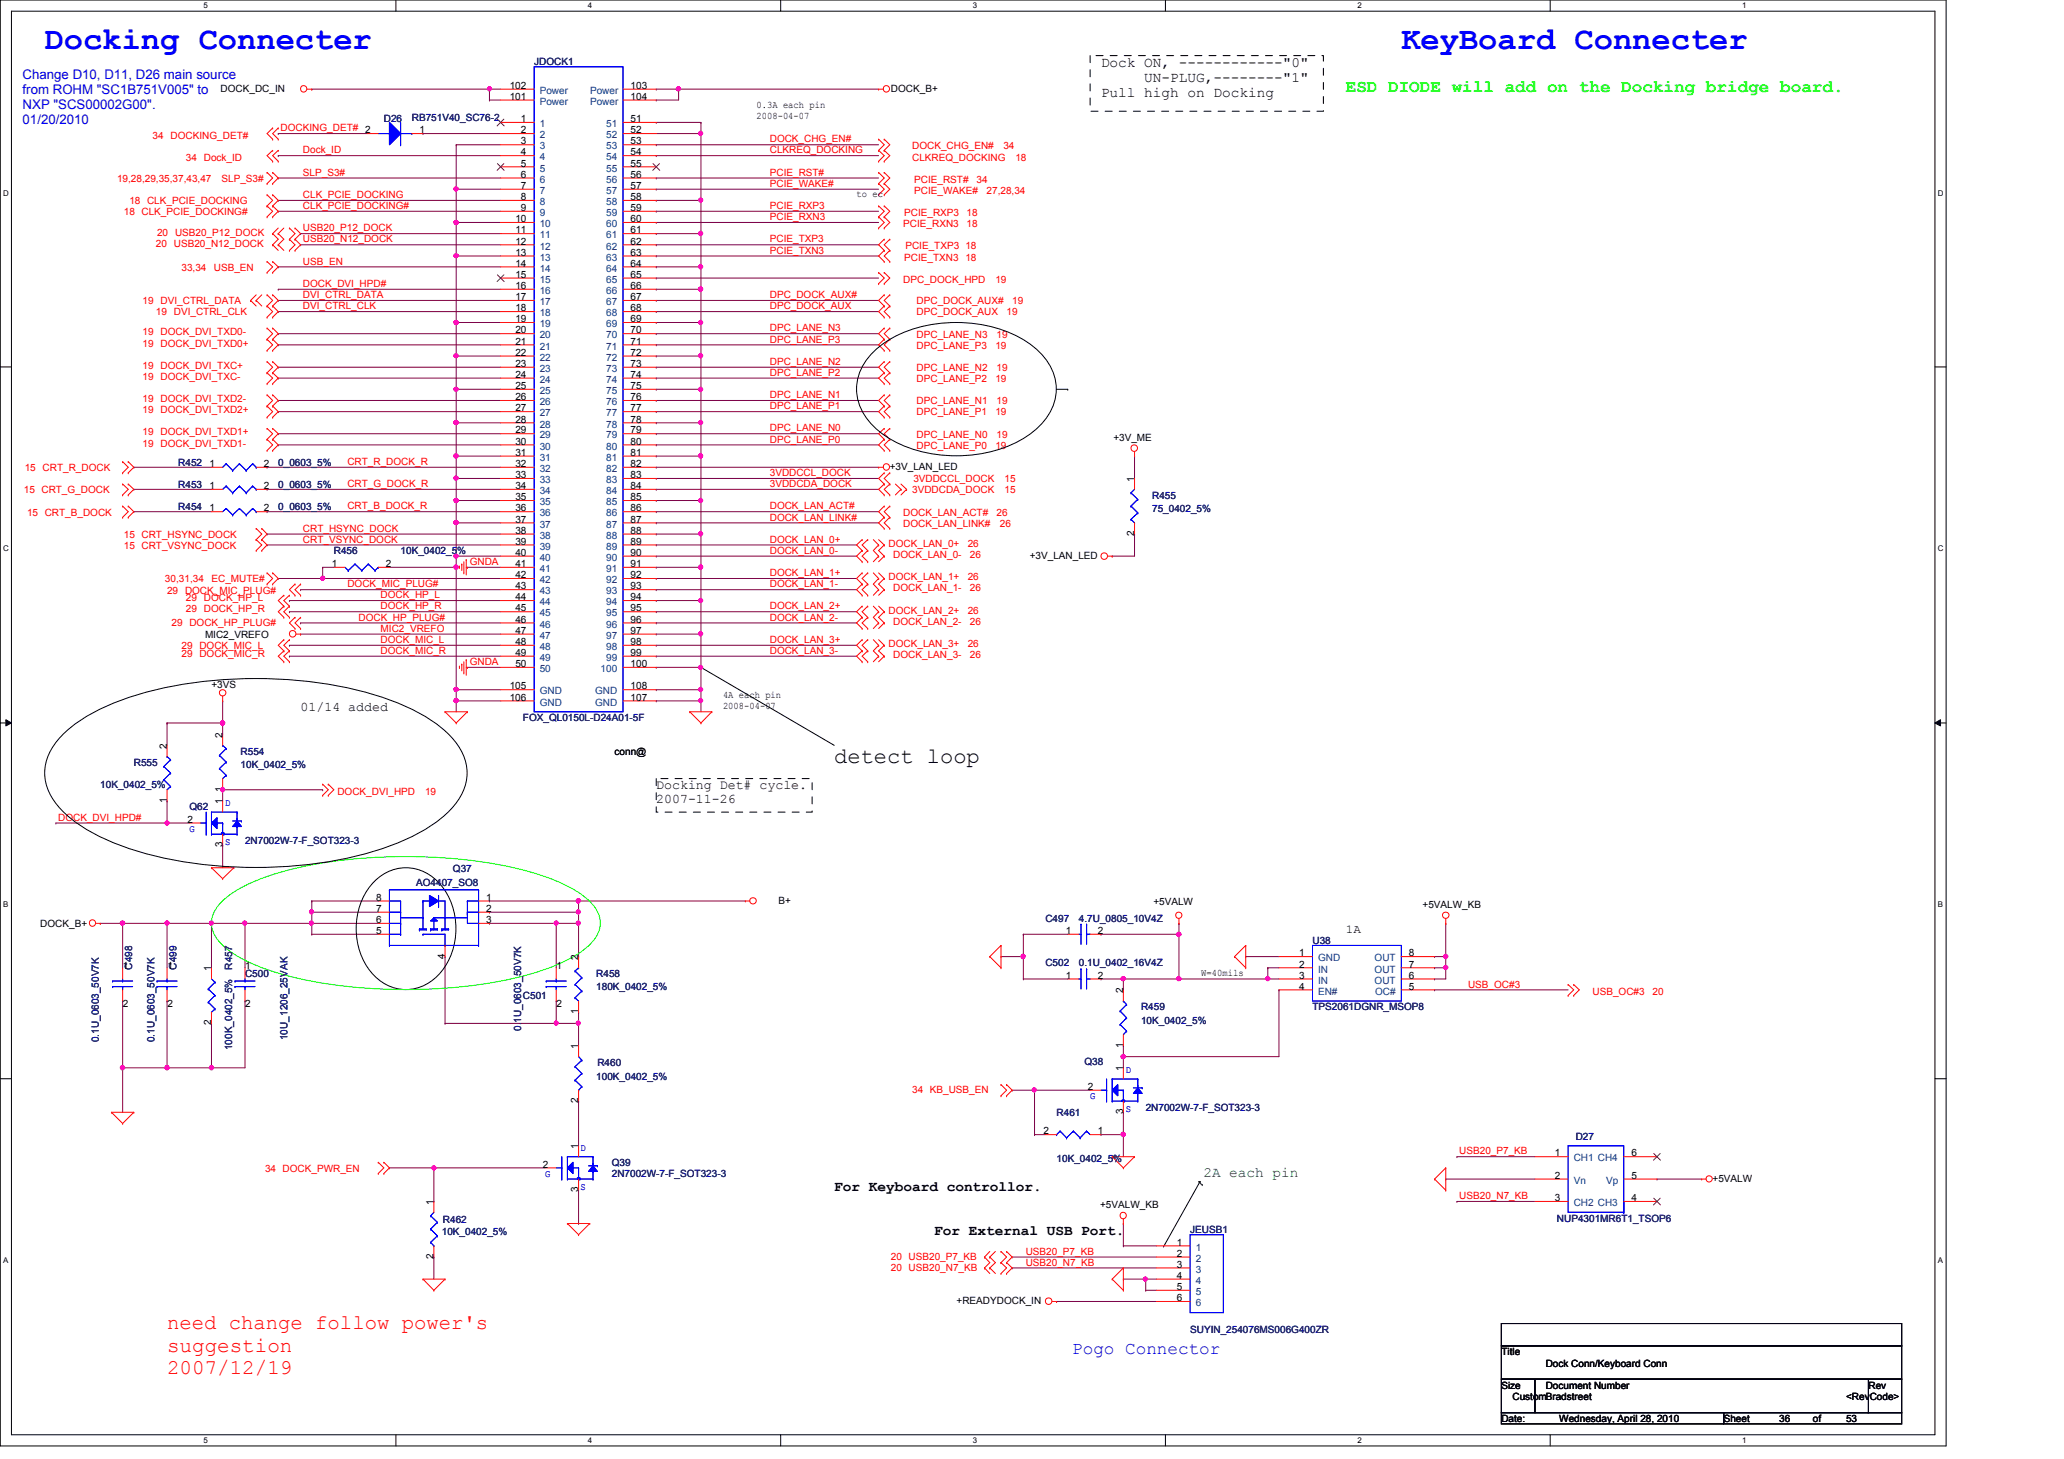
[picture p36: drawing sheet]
<svg xmlns="http://www.w3.org/2000/svg" width="297mm" height="210mm" viewBox="0 0 297 210" stroke-linecap="round" stroke-linejoin="round" font-family="sans-serif">
<defs><g id="words">
<g font-size="4.6" fill="#00f">
<text x="6.4" y="7.1">Docking Connecter</text>
<text x="201.7" y="7.1">KeyBoard Connecter</text>
</g>
<text font-size="3.2" x="120.1" y="109.7">detect loop</text>
<g font-size="3" fill="#f00">
<text x="24" y="191.3">need change follow power's</text>
<text x="24" y="194.5">suggestion</text>
<text x="24" y="197.7">2007/12/19</text>
</g>
<text font-size="2.5" fill="#0f0" x="193.7" y="13.3">ESD DIODE will add on the Docking bridge board.</text>
<text font-size="2.5" fill="#00f" x="154.3" y="194.7">Pogo Connector</text>
<g font-size="2.1">
<text x="158.5" y="9.6">Dock ON, ------------&quot;0&quot;</text>
<text x="164.7" y="11.8">UN-PLUG,--------&quot;1&quot;</text>
<text x="158.5" y="13.9">Pull high on Docking</text>
<text x="120.1" y="171.3">For Keyboard controllor.</text>
<text x="134.4" y="177.7">For External USB Port.</text>
</g>
<text font-size="2.1" fill="#008000" x="173.2" y="169.3">2A each pin</text>
<g font-size="1.9" fill="#00f">
<text x="3.3" y="11.3">Change D10, D11, D26 main source</text>
<text x="3.3" y="13.5">from ROHM &quot;SC1B751V005&quot; to</text>
<text x="3.3" y="15.6">NXP &quot;SCS00002G00&quot;.</text>
<text x="3.3" y="17.8">01/20/2010</text>
</g>
<g font-size="1.9">
<text x="43.3" y="102.3">01/14 added</text>
<text x="94.4" y="113.5">Docking Det# cycle.</text>
<text x="94.4" y="115.5">2007-11-26</text>
</g>
<text font-size="1.7" x="193.7" y="134.2">1A</text>
<g font-size="1.4" fill="#000080">
<text x="76.9" y="9.4">JDOCK1</text>
<text x="55.2" y="17.5">D26</text>
<text x="59.3" y="17.4">RB751V40_SC76-2</text>
<text x="25.7" y="67">R452</text>
<text x="25.7" y="70.2">R453</text>
<text x="40" y="67">0_0603_5%</text>
<text x="40" y="70.2">0_0603_5%</text>
<text x="165.8" y="71.8">R455</text>
<text x="25.7" y="73.4">R454</text>
<text x="40" y="73.4">0_0603_5%</text>
<text x="165.8" y="73.7">75_0402_5%</text>
<text x="48" y="79.8">R456</text>
<text x="57.7" y="79.8">10K_0402_5%</text>
<text x="75.3" y="103.8">FOX_QL0150L-D24A01-5F</text>
<text x="14.4" y="113.4">10K_0402_5%</text>
<text x="19.3" y="110.2">R555</text>
<text x="34.6" y="108.6">R554</text>
<text x="34.6" y="110.5">10K_0402_5%</text>
<text x="27.3" y="116.6">Q62</text>
<text x="35.3" y="121.4">2N7002W-7-F_SOT323-3</text>
<text x="65.2" y="125.5">Q37</text>
<text x="59.9" y="127.5">AO4407_SO8</text>
<text x="150.4" y="132.6">C497</text>
<text x="155.3" y="132.6">4.7U_0805_10V4Z</text>
<text x="188.9" y="135.8">U38</text>
<text x="19" y="139.5" transform="rotate(-90 19 139.5)">C498</text>
<text x="25.4" y="139.5" transform="rotate(-90 25.4 139.5)">C499</text>
<text x="33.4" y="139.5" transform="rotate(-90 33.4 139.5)">R457</text>
<text x="35.3" y="140.6">C500</text>
<text x="75.3" y="143.8">C501</text>
<text x="85.8" y="140.6">R458</text>
<text x="85.8" y="142.5">180K_0402_5%</text>
<text x="150.4" y="139">C502</text>
<text x="155.3" y="139">0.1U_0402_16V4Z</text>
<text x="14.2" y="149.9" transform="rotate(-90 14.2 149.9)">0.1U_0603_50V7K</text>
<text x="22.2" y="149.9" transform="rotate(-90 22.2 149.9)">0.1U_0603_50V7K</text>
<text x="41.4" y="149.6" transform="rotate(-90 41.4 149.6)">10U_1206_25VAK</text>
<text x="75" y="148.3" transform="rotate(-90 75 148.3)">0.1U_0603_50V7K</text>
<text x="164.2" y="145.4">R459</text>
<text x="164.2" y="147.3">10K_0402_5%</text>
<text x="188.9" y="145.4">TPS2061DGNR_MSOP8</text>
<text x="33.4" y="151.1" transform="rotate(-90 33.4 151.1)">100K_0402_5%</text>
<text x="85.8" y="155.3">100K_0402_5%</text>
<text x="86" y="153.4">R460</text>
<text x="156.1" y="153.2">Q38</text>
<text x="152.1" y="160.6">R461</text>
<text x="164.9" y="159.8">2N7002W-7-F_SOT323-3</text>
<text x="88.1" y="167.8">Q39</text>
<text x="152.1" y="167.1">10K_0402_5%</text>
<text x="226.8" y="164">D27</text>
<text x="88.1" y="169.4">2N7002W-7-F_SOT323-3</text>
<text x="63.6" y="177.7">10K_0402_5%</text>
<text x="63.8" y="175.9">R462</text>
<text x="171.3" y="177.4">JEUSB1</text>
<text x="224.1" y="175.8">NUP4301MR6T1_TSOP6</text>
<text x="171.3" y="191.8">SUYIN_254076MS006G400ZR</text>
</g>
<g font-size="1.4">
<text x="31.7" y="13.2">DOCK_DC_IN</text>
<text x="73.4" y="12.8">102</text>
<text x="73.4" y="14.4">101</text>
<text x="75" y="17.6">1</text>
<text x="90.8" y="17.6">51</text>
<text x="90.8" y="14.4">104</text>
<text x="90.8" y="12.8">103</text>
<text x="108.9" y="15.6">0.3A each pin</text>
<text x="108.9" y="17.1">2008-04-07</text>
<text x="128.2" y="13.2">DOCK_B+</text>
<text x="60.4" y="19.2">1</text>
<text x="75" y="19.2">2</text>
<text x="75" y="20.8">3</text>
<text x="75" y="22.4">4</text>
<text x="75" y="24">5</text>
<text x="90.8" y="19.2">52</text>
<text x="90.8" y="20.8">53</text>
<text x="90.8" y="22.4">54</text>
<text x="90.8" y="24">55</text>
<text x="75" y="25.6">6</text>
<text x="75" y="27.2">7</text>
<text x="75" y="28.8">8</text>
<text x="90.8" y="25.6">56</text>
<text x="90.8" y="27.2">57</text>
<text x="90.8" y="28.8">58</text>
<text x="123.3" y="28.4">to ec</text>
<text x="74.2" y="32">10</text>
<text x="74.2" y="33.6">11</text>
<text x="74.2" y="35.2">12</text>
<text x="75" y="30.4">9</text>
<text x="90.8" y="30.4">59</text>
<text x="90.8" y="32">60</text>
<text x="90.8" y="33.6">61</text>
<text x="90.8" y="35.2">62</text>
<text x="74.2" y="36.8">13</text>
<text x="74.2" y="38.4">14</text>
<text x="74.2" y="40">15</text>
<text x="74.2" y="41.6">16</text>
<text x="90.8" y="36.8">63</text>
<text x="90.8" y="38.4">64</text>
<text x="90.8" y="40">65</text>
<text x="90.8" y="41.6">66</text>
<text x="74.2" y="43.2">17</text>
<text x="74.2" y="44.8">18</text>
<text x="74.2" y="46.4">19</text>
<text x="74.2" y="48">20</text>
<text x="90.8" y="43.2">67</text>
<text x="90.8" y="44.8">68</text>
<text x="90.8" y="46.4">69</text>
<text x="90.8" y="48">70</text>
<text x="74.2" y="49.6">21</text>
<text x="74.2" y="51.2">22</text>
<text x="74.2" y="52.8">23</text>
<text x="90.8" y="49.6">71</text>
<text x="90.8" y="51.2">72</text>
<text x="90.8" y="52.8">73</text>
<text x="74.2" y="54.4">24</text>
<text x="74.2" y="56">25</text>
<text x="74.2" y="57.6">26</text>
<text x="74.2" y="59.2">27</text>
<text x="90.8" y="54.4">74</text>
<text x="90.8" y="56">75</text>
<text x="90.8" y="57.6">76</text>
<text x="90.8" y="59.2">77</text>
<text x="74.2" y="60.8">28</text>
<text x="74.2" y="62.4">29</text>
<text x="74.2" y="64">30</text>
<text x="74.2" y="65.6">31</text>
<text x="90.8" y="60.8">78</text>
<text x="90.8" y="62.4">79</text>
<text x="90.8" y="64">80</text>
<text x="90.8" y="65.6">81</text>
<text x="160.2" y="63.5">+3V_ME</text>
<text x="30.1" y="67.2">1</text>
<text x="30.1" y="70.4">1</text>
<text x="38" y="67.2">2</text>
<text x="38" y="70.4">2</text>
<text x="74.2" y="67.2">32</text>
<text x="74.2" y="68.8">33</text>
<text x="74.2" y="70.4">34</text>
<text x="74.2" y="72">35</text>
<text x="90.8" y="67.2">82</text>
<text x="90.8" y="68.8">83</text>
<text x="90.8" y="70.4">84</text>
<text x="90.8" y="72">85</text>
<text x="128.1" y="67.6">+3V_LAN_LED</text>
<text x="163.2" y="69.3" transform="rotate(-90 163.2 69.3)">1</text>
<text x="30.1" y="73.6">1</text>
<text x="38" y="73.6">2</text>
<text x="74.2" y="73.6">36</text>
<text x="74.2" y="75.2">37</text>
<text x="74.2" y="76.8">38</text>
<text x="90.8" y="73.6">86</text>
<text x="90.8" y="75.2">87</text>
<text x="90.8" y="76.8">88</text>
<text x="163.2" y="77.1" transform="rotate(-90 163.2 77.1)">2</text>
<text x="47.7" y="81.6">1</text>
<text x="55.5" y="81.6">2</text>
<text x="74.2" y="78.4">39</text>
<text x="74.2" y="80">40</text>
<text x="74.2" y="81.6">41</text>
<text x="74.2" y="83.2">42</text>
<text x="90.8" y="78.4">89</text>
<text x="90.8" y="80">90</text>
<text x="90.8" y="81.6">91</text>
<text x="90.8" y="83.2">92</text>
<text x="148.2" y="80.4">+3V_LAN_LED</text>
<text x="74.2" y="84.8">43</text>
<text x="74.2" y="86.4">44</text>
<text x="74.2" y="88">45</text>
<text x="74.2" y="89.6">46</text>
<text x="90.8" y="84.8">93</text>
<text x="90.8" y="86.4">94</text>
<text x="90.8" y="88">95</text>
<text x="90.8" y="89.6">96</text>
<text x="29.5" y="91.8">MIC2_VREFO</text>
<text x="74.2" y="91.2">47</text>
<text x="74.2" y="92.8">48</text>
<text x="74.2" y="94.4">49</text>
<text x="74.2" y="96">50</text>
<text x="90.8" y="91.2">97</text>
<text x="90.8" y="92.8">98</text>
<text x="90.8" y="94.4">99</text>
<text x="90.8" y="96">100</text>
<text x="30.4" y="99">+3VS</text>
<text x="73.4" y="99.2">105</text>
<text x="73.4" y="100.8">106</text>
<text x="90.8" y="100.8">107</text>
<text x="90.8" y="99.2">108</text>
<text x="104.1" y="100.4">4A each pin</text>
<text x="104.1" y="102">2008-04-07</text>
<text x="24" y="107.7" transform="rotate(-90 24 107.7)">2</text>
<text x="32" y="106.1" transform="rotate(-90 32 106.1)">2</text>
<text x="32" y="113.9" transform="rotate(-90 32 113.9)">1</text>
<text x="88.5" y="108.6">conn@</text>
<text x="24" y="115.5" transform="rotate(-90 24 115.5)">1</text>
<text x="27" y="118.4">2</text>
<text x="32" y="115.7" transform="rotate(-90 32 115.7)">1</text>
<text x="32" y="121.9" transform="rotate(-90 32 121.9)">3</text>
<text x="54.1" y="131.2">7</text>
<text x="54.1" y="129.6">8</text>
<text x="70" y="131.2">2</text>
<text x="70" y="129.6">1</text>
<text x="112.1" y="130">B+</text>
<text x="166" y="130.2">+5VALW</text>
<text x="204.7" y="130.6">+5VALW_KB</text>
<text x="5.8" y="133.4">DOCK_B+</text>
<text x="54.1" y="132.8">6</text>
<text x="54.1" y="134.4">5</text>
<text x="64" y="137.9" transform="rotate(-90 64 137.9)">4</text>
<text x="70" y="132.8">3</text>
<text x="153.4" y="134.4">1</text>
<text x="158" y="134.4">2</text>
<text x="187" y="137.6">1</text>
<text x="202.8" y="137.6">8</text>
<text x="17.7" y="139.4">1</text>
<text x="24.1" y="139.4">1</text>
<text x="30.4" y="139.7" transform="rotate(-90 30.4 139.7)">1</text>
<text x="35.3" y="139.4">1</text>
<text x="80.1" y="139.4">1</text>
<text x="83.2" y="138.1" transform="rotate(-90 83.2 138.1)">2</text>
<text x="153.4" y="140.8">1</text>
<text x="158" y="140.8">2</text>
<text x="161.6" y="142.9" transform="rotate(-90 161.6 142.9)">2</text>
<text x="172.9" y="140.4">W=40mils</text>
<text x="187" y="139.2">2</text>
<text x="187" y="140.8">3</text>
<text x="187" y="142.4">4</text>
<text x="202.8" y="142.4">5</text>
<text x="202.8" y="140.8">6</text>
<text x="202.8" y="139.2">7</text>
<text x="17.7" y="144.9">2</text>
<text x="24.1" y="144.9">2</text>
<text x="30.4" y="147.5" transform="rotate(-90 30.4 147.5)">2</text>
<text x="35.3" y="144.9">2</text>
<text x="80.1" y="144.9">2</text>
<text x="83.2" y="145.9" transform="rotate(-90 83.2 145.9)">1</text>
<text x="83.2" y="150.9" transform="rotate(-90 83.2 150.9)">1</text>
<text x="161.6" y="154.1" transform="rotate(-90 161.6 154.1)">1</text>
<text x="161.6" y="150.7" transform="rotate(-90 161.6 150.7)">1</text>
<text x="83.2" y="158.7" transform="rotate(-90 83.2 158.7)">2</text>
<text x="156.5" y="156.8">2</text>
<text x="161.6" y="160.3" transform="rotate(-90 161.6 160.3)">3</text>
<text x="78.1" y="168">2</text>
<text x="83.2" y="165.3" transform="rotate(-90 83.2 165.3)">1</text>
<text x="150.2" y="163.2">2</text>
<text x="158" y="163.2">1</text>
<text x="223.8" y="166.4">1</text>
<text x="234.8" y="166.4">6</text>
<text x="62.4" y="173.3" transform="rotate(-90 62.4 173.3)">1</text>
<text x="83.2" y="171.5" transform="rotate(-90 83.2 171.5)">3</text>
<text x="158.3" y="173.9">+5VALW_KB</text>
<text x="223.8" y="169.6">2</text>
<text x="223.8" y="172.8">3</text>
<text x="234.8" y="172.8">4</text>
<text x="234.8" y="169.6">5</text>
<text x="246.5" y="170">+5VALW</text>
<text x="169.4" y="179.2">1</text>
<text x="62.4" y="181.1" transform="rotate(-90 62.4 181.1)">2</text>
<text x="169.4" y="184">4</text>
<text x="169.4" y="180.8">2</text>
<text x="169.4" y="182.4">3</text>
<text x="169.4" y="185.6">5</text>
<text x="137.7" y="187.6">+READYDOCK_IN</text>
<text x="169.4" y="187.2">6</text>
<text x="216.1" y="195">Title</text>
<text x="222.5" y="196.6">Dock Conn/Keyboard Conn</text>
<text x="216.1" y="199.8">Size</text>
<text x="217.7" y="201.4">CustomBradstreet</text>
<text x="222.5" y="199.8">Document Number</text>
<text x="265.7" y="201.4">&lt;RevCode&gt;</text>
<text x="268.9" y="199.8">Rev</text>
<text x="216.1" y="204.6">Date:</text>
<text x="224.4" y="204.6">Wednesday, April 28, 2010</text>
<text x="248.1" y="204.6">Sheet</text>
<text x="256.1" y="204.6">36</text>
<text x="260.9" y="204.6">of</text>
<text x="265.7" y="204.6">53</text>
</g>
<g font-size="1.4" fill="#004080">
<text x="77.7" y="13.5">Power</text>
<text x="77.7" y="15.1">Power</text>
<text x="84.9" y="15.1">Power</text>
<text x="84.9" y="13.5">Power</text>
<text x="77.7" y="18.3">1</text>
<text x="77.7" y="19.9">2</text>
<text x="77.7" y="21.5">3</text>
<text x="77.7" y="23.1">4</text>
<text x="87.2" y="18.3">51</text>
<text x="87.2" y="19.9">52</text>
<text x="87.2" y="21.5">53</text>
<text x="87.2" y="23.1">54</text>
<text x="77.7" y="24.7">5</text>
<text x="77.7" y="26.3">6</text>
<text x="77.7" y="27.9">7</text>
<text x="77.7" y="29.5">8</text>
<text x="87.2" y="24.7">55</text>
<text x="87.2" y="26.3">56</text>
<text x="87.2" y="27.9">57</text>
<text x="87.2" y="29.5">58</text>
<text x="77.7" y="31.1">9</text>
<text x="77.7" y="32.7">10</text>
<text x="77.7" y="34.3">11</text>
<text x="77.7" y="35.9">12</text>
<text x="87.2" y="31.1">59</text>
<text x="87.2" y="32.7">60</text>
<text x="87.2" y="34.3">61</text>
<text x="87.2" y="35.9">62</text>
<text x="77.7" y="37.5">13</text>
<text x="77.7" y="39.1">14</text>
<text x="77.7" y="40.7">15</text>
<text x="87.2" y="37.5">63</text>
<text x="87.2" y="39.1">64</text>
<text x="87.2" y="40.7">65</text>
<text x="77.7" y="42.3">16</text>
<text x="77.7" y="43.9">17</text>
<text x="77.7" y="45.5">18</text>
<text x="77.7" y="47.1">19</text>
<text x="87.2" y="42.3">66</text>
<text x="87.2" y="43.9">67</text>
<text x="87.2" y="45.5">68</text>
<text x="87.2" y="47.1">69</text>
<text x="77.7" y="48.7">20</text>
<text x="77.7" y="50.3">21</text>
<text x="77.7" y="51.9">22</text>
<text x="77.7" y="53.5">23</text>
<text x="87.2" y="48.7">70</text>
<text x="87.2" y="50.3">71</text>
<text x="87.2" y="51.9">72</text>
<text x="87.2" y="53.5">73</text>
<text x="77.7" y="55.1">24</text>
<text x="77.7" y="56.7">25</text>
<text x="77.7" y="58.3">26</text>
<text x="77.7" y="59.9">27</text>
<text x="87.2" y="55.1">74</text>
<text x="87.2" y="56.7">75</text>
<text x="87.2" y="58.3">76</text>
<text x="87.2" y="59.9">77</text>
<text x="77.7" y="61.5">28</text>
<text x="77.7" y="63.1">29</text>
<text x="77.7" y="64.7">30</text>
<text x="87.2" y="61.5">78</text>
<text x="87.2" y="63.1">79</text>
<text x="87.2" y="64.7">80</text>
<text x="77.7" y="66.3">31</text>
<text x="77.7" y="67.9">32</text>
<text x="77.7" y="69.5">33</text>
<text x="77.7" y="71.1">34</text>
<text x="87.2" y="66.3">81</text>
<text x="87.2" y="67.9">82</text>
<text x="87.2" y="69.5">83</text>
<text x="87.2" y="71.1">84</text>
<text x="77.7" y="72.7">35</text>
<text x="77.7" y="74.3">36</text>
<text x="77.7" y="75.9">37</text>
<text x="77.7" y="77.5">38</text>
<text x="87.2" y="72.7">85</text>
<text x="87.2" y="74.3">86</text>
<text x="87.2" y="75.9">87</text>
<text x="87.2" y="77.5">88</text>
<text x="77.7" y="79.1">39</text>
<text x="77.7" y="80.7">40</text>
<text x="77.7" y="82.3">41</text>
<text x="77.7" y="83.9">42</text>
<text x="87.2" y="79.1">89</text>
<text x="87.2" y="80.7">90</text>
<text x="87.2" y="82.3">91</text>
<text x="87.2" y="83.9">92</text>
<text x="77.7" y="85.5">43</text>
<text x="77.7" y="87.1">44</text>
<text x="77.7" y="88.7">45</text>
<text x="87.2" y="85.5">93</text>
<text x="87.2" y="87.1">94</text>
<text x="87.2" y="88.7">95</text>
<text x="77.7" y="90.3">46</text>
<text x="77.7" y="91.9">47</text>
<text x="77.7" y="93.5">48</text>
<text x="77.7" y="95.1">49</text>
<text x="87.2" y="90.3">96</text>
<text x="87.2" y="91.9">97</text>
<text x="87.2" y="93.5">98</text>
<text x="87.2" y="95.1">99</text>
<text x="77.7" y="96.7">50</text>
<text x="77.7" y="99.9">GND</text>
<text x="77.7" y="101.5">GND</text>
<text x="85.6" y="101.5">GND</text>
<text x="85.6" y="99.9">GND</text>
<text x="86.4" y="96.7">100</text>
<text x="189.7" y="138.3">GND</text>
<text x="189.7" y="139.9">IN</text>
<text x="189.7" y="141.5">IN</text>
<text x="189.7" y="143.1">EN#</text>
<text x="197.8" y="141.5">OUT</text>
<text x="197.8" y="138.3">OUT</text>
<text x="197.8" y="139.9">OUT</text>
<text x="197.9" y="143.1">OC#</text>
<text x="226.5" y="167.1">CH1 CH4</text>
<text x="226.5" y="170.3">Vn</text>
<text x="226.5" y="173.5">CH2 CH3</text>
<text x="231.1" y="170.3">Vp</text>
<text x="172.1" y="179.9">1</text>
<text x="172.1" y="184.7">4</text>
<text x="172.1" y="181.5">2</text>
<text x="172.1" y="183.1">3</text>
<text x="172.1" y="187.9">6</text>
<text x="172.1" y="186.3">5</text>
</g>
<g font-size="1.4" fill="#f00">
<text x="22" y="19.9">34 DOCKING_DET#</text>
<text x="26.8" y="23.1">34 Dock_ID</text>
<text x="40.4" y="18.9">DOCKING_DET# 2</text>
<text x="43.6" y="22.1">Dock_ID</text>
<text x="110.8" y="22.1">CLKREQ_DOCKING</text>
<text x="110.8" y="20.5">DOCK_CHG_EN#</text>
<text x="131.3" y="23.1">CLKREQ_DOCKING</text>
<text x="131.3" y="21.5">DOCK_CHG_EN#</text>
<text x="144.4" y="21.5">34</text>
<text x="146.1" y="23.1">18</text>
<text x="16.8" y="26.2">19,28,29,35,37,43,47</text>
<text x="18.6" y="29.4">18 CLK_PCIE_DOCKING</text>
<text x="31.9" y="26.2">SLP_S3#</text>
<text x="43.6" y="25.3">SLP_S3#</text>
<text x="43.6" y="28.5">CLK_PCIE_DOCKING</text>
<text x="110.8" y="26.9">PCIE_WAKE#</text>
<text x="110.8" y="25.3">PCIE_RST#</text>
<text x="131.6" y="27.9">PCIE_WAKE#</text>
<text x="131.6" y="26.3">PCIE_RST#</text>
<text x="140.5" y="26.3">34</text>
<text x="142" y="27.9">27,28,34</text>
<text x="17.8" y="31">18 CLK_PCIE_DOCKING#</text>
<text x="22.4" y="35.6">20 USB20_N12_DOCK</text>
<text x="22.6" y="34">20 USB20_P12_DOCK</text>
<text x="43.6" y="33.3">USB20_P12_DOCK</text>
<text x="43.6" y="34.9">USB20_N12_DOCK</text>
<text x="43.6" y="30.1">CLK_PCIE_DOCKING#</text>
<text x="110.8" y="34.9">PCIE_TXP3</text>
<text x="110.8" y="31.7">PCIE_RXN3</text>
<text x="110.8" y="30.1">PCIE_RXP3</text>
<text x="130" y="32.7">PCIE_RXN3</text>
<text x="130.1" y="31.1">PCIE_RXP3</text>
<text x="130.3" y="35.8">PCIE_TXP3 18</text>
<text x="139.1" y="32.7">18</text>
<text x="139.1" y="31.1">18</text>
<text x="26.1" y="39">33,34</text>
<text x="30.8" y="39">USB_EN</text>
<text x="43.6" y="41.3">DOCK_DVI_HPD#</text>
<text x="43.6" y="38.1">USB_EN</text>
<text x="110.8" y="36.5">PCIE_TXN3</text>
<text x="130" y="40.7">DPC_DOCK_HPD</text>
<text x="130.1" y="37.5">PCIE_TXN3 18</text>
<text x="143.3" y="40.7">19</text>
<text x="20.5" y="43.8">19 DVI_CTRL_DATA</text>
<text x="22.4" y="45.4">19 DVI_CTRL_CLK</text>
<text x="43.6" y="44.5">DVI_CTRL_CLK</text>
<text x="43.6" y="42.9">DVI_CTRL_DATA</text>
<text x="110.8" y="42.9">DPC_DOCK_AUX#</text>
<text x="110.8" y="44.5">DPC_DOCK_AUX</text>
<text x="110.8" y="47.7">DPC_LANE_N3</text>
<text x="131.9" y="43.8">DPC_DOCK_AUX#</text>
<text x="131.9" y="45.4">DPC_DOCK_AUX</text>
<text x="144.9" y="45.4">19</text>
<text x="145.7" y="43.8">19</text>
<text x="20.5" y="48.3">19 DOCK_DVI_TXD0-</text>
<text x="20.5" y="49.9">19 DOCK_DVI_TXD0+</text>
<text x="20.5" y="53">19 DOCK_DVI_TXC+</text>
<text x="110.8" y="49.3">DPC_LANE_P3</text>
<text x="110.8" y="52.5">DPC_LANE_N2</text>
<text x="131.9" y="50.2">DPC_LANE_P3</text>
<text x="131.9" y="48.6">DPC_LANE_N3</text>
<text x="131.9" y="53.4">DPC_LANE_N2</text>
<text x="143.3" y="50.2">19</text>
<text x="143.4" y="48.6">19</text>
<text x="143.4" y="53.4">19</text>
<text x="20.5" y="54.7">19 DOCK_DVI_TXC-</text>
<text x="20.5" y="59.4">19 DOCK_DVI_TXD2+</text>
<text x="20.5" y="57.9">19 DOCK_DVI_TXD2-</text>
<text x="110.8" y="54.1">DPC_LANE_P2</text>
<text x="110.8" y="57.3">DPC_LANE_N1</text>
<text x="110.8" y="58.9">DPC_LANE_P1</text>
<text x="131.9" y="55">DPC_LANE_P2</text>
<text x="131.9" y="58.2">DPC_LANE_N1</text>
<text x="131.9" y="59.8">DPC_LANE_P1</text>
<text x="143.3" y="55">19</text>
<text x="143.3" y="59.8">19</text>
<text x="143.4" y="58.2">19</text>
<text x="20.5" y="62.7">19 DOCK_DVI_TXD1+</text>
<text x="20.5" y="64.3">19 DOCK_DVI_TXD1-</text>
<text x="110.8" y="62.1">DPC_LANE_N0</text>
<text x="110.8" y="63.7">DPC_LANE_P0</text>
<text x="131.9" y="64.6">DPC_LANE_P0</text>
<text x="131.9" y="63">DPC_LANE_N0</text>
<text x="143.3" y="64.6">19</text>
<text x="143.4" y="63">19</text>
<text x="3.4" y="71">15 CRT_G_DOCK</text>
<text x="3.6" y="67.8">15 CRT_R_DOCK</text>
<text x="50" y="66.9">CRT_R_DOCK_R</text>
<text x="50" y="70.1">CRT_G_DOCK_R</text>
<text x="110.8" y="70.1">3VDDCDA_DOCK</text>
<text x="110.8" y="68.5">3VDDCCL_DOCK</text>
<text x="131.3" y="71">3VDDCDA_DOCK</text>
<text x="131.4" y="69.4">3VDDCCL_DOCK</text>
<text x="144.6" y="69.4">15</text>
<text x="144.6" y="71">15</text>
<text x="3.9" y="74.2">15 CRT_B_DOCK</text>
<text x="17.8" y="77.4">15 CRT_HSYNC_DOCK</text>
<text x="43.6" y="76.5">CRT_HSYNC_DOCK</text>
<text x="50" y="73.3">CRT_B_DOCK_R</text>
<text x="110.8" y="74.9">DOCK_LAN_LINK#</text>
<text x="110.8" y="73.3">DOCK_LAN_ACT#</text>
<text x="130" y="74.2">DOCK_LAN_ACT#</text>
<text x="130" y="75.8">DOCK_LAN_LINK#</text>
<text x="143.4" y="74.2">26</text>
<text x="143.9" y="75.8">26</text>
<text x="17.8" y="79">15 CRT_VSYNC_DOCK</text>
<text x="23.7" y="83.8">30,31,34</text>
<text x="30.4" y="83.8">EC_MUTE#</text>
<text x="43.6" y="78.1">CRT_VSYNC_DOCK</text>
<text x="67.6" y="81.3">GNDA</text>
<text x="110.8" y="82.9">DOCK_LAN_1+</text>
<text x="110.8" y="79.7">DOCK_LAN_0-</text>
<text x="110.8" y="78.1">DOCK_LAN_0+</text>
<text x="127.9" y="78.7">DOCK_LAN_0+</text>
<text x="127.9" y="83.4">DOCK_LAN_1+</text>
<text x="128.6" y="80.3">DOCK_LAN_0-</text>
<text x="139.3" y="78.7">26</text>
<text x="139.3" y="83.4">26</text>
<text x="139.6" y="80.3">26</text>
<text x="24" y="85.5">29 DOCK_MIC_PLUG#</text>
<text x="26.8" y="86.5">29 DOCK_HP_L</text>
<text x="26.8" y="88.1">29 DOCK_HP_R</text>
<text x="50" y="84.5">DOCK_MIC_PLUG#</text>
<text x="51.6" y="89.3">DOCK_HP_PLUG#</text>
<text x="54.8" y="86.1">DOCK_HP_L</text>
<text x="54.8" y="87.7">DOCK_HP_R</text>
<text x="110.8" y="87.7">DOCK_LAN_2+</text>
<text x="110.8" y="84.5">DOCK_LAN_1-</text>
<text x="110.8" y="89.3">DOCK_LAN_2-</text>
<text x="127.9" y="88.3">DOCK_LAN_2+</text>
<text x="128.6" y="85">DOCK_LAN_1-</text>
<text x="128.6" y="89.9">DOCK_LAN_2-</text>
<text x="139.3" y="88.3">26</text>
<text x="139.6" y="85">26</text>
<text x="139.6" y="89.9">26</text>
<text x="24.7" y="90">29 DOCK_HP_PLUG#</text>
<text x="26.1" y="94.5">29 DOCK_MIC_R</text>
<text x="26.1" y="93.4">29 DOCK_MIC_L</text>
<text x="54.8" y="94.1">DOCK_MIC_R</text>
<text x="54.8" y="92.5">DOCK_MIC_L</text>
<text x="54.8" y="90.9">MIC2_VREFO</text>
<text x="67.6" y="95.7">GNDA</text>
<text x="110.8" y="92.5">DOCK_LAN_3+</text>
<text x="110.8" y="94.1">DOCK_LAN_3-</text>
<text x="127.9" y="93">DOCK_LAN_3+</text>
<text x="128.6" y="94.7">DOCK_LAN_3-</text>
<text x="139.3" y="93">26</text>
<text x="139.6" y="94.7">26</text>
<text x="8.4" y="118.1">DOCK_DVI_HPD#</text>
<text x="48.6" y="114.3">DOCK_DVI_HPD</text>
<text x="61.2" y="114.3">19</text>
<text x="211.3" y="142.1">USB_OC#3</text>
<text x="229.2" y="143.1">USB_OC#3</text>
<text x="237.8" y="143.1">20</text>
<text x="131.3" y="157.2">34 KB_USB_EN</text>
<text x="210" y="166.1">USB20_P7_KB</text>
<text x="38.1" y="168.6">34 DOCK_PWR_EN</text>
<text x="210" y="172.5">USB20_N7_KB</text>
<text x="128.2" y="181.2">20 USB20_P7_KB</text>
<text x="128.2" y="182.8">20 USB20_N7_KB</text>
<text x="147.6" y="182.1">USB20_N7_KB</text>
<text x="147.6" y="180.5">USB20_P7_KB</text>
</g>
<g font-size="1.4" fill="#00f">
<text x="27.3" y="119.8">G</text>
<text x="32.4" y="115.9">D</text>
<text x="32.4" y="121.5">S</text>
<text x="162" y="154.3">D</text>
<text x="156.9" y="158.2">G</text>
<text x="162" y="159.9">S</text>
<text x="83.6" y="165.5">D</text>
<text x="78.4" y="169.4">G</text>
<text x="83.6" y="171.2">S</text>
</g>
<g font-size="1.1">
<text x="29.3" y="1.1">5</text>
<text x="84.6" y="1.1">4</text>
<text x="140" y="1.1">3</text>
<text x="195.4" y="1.1">2</text>
<text x="250.7" y="1.1">1</text>
<text x=".5" y="28.2">D</text>
<text x="278.9" y="28.2">D</text>
<text x=".5" y="79.3">C</text>
<text x="278.9" y="79.3">C</text>
<text x=".5" y="130.6">B</text>
<text x="278.9" y="130.6">B</text>
<text x=".5" y="181.7">A</text>
<text x="278.9" y="181.7">A</text>
<text x="29.3" y="207.6">5</text>
<text x="84.6" y="207.6">4</text>
<text x="140" y="207.6">3</text>
<text x="195.4" y="207.6">2</text>
<text x="250.7" y="207.6">1</text>
</g>
</g></defs>
<path d="M0 0h280.1v208h-280.1zM1.6 1.6h276.9v204.8h-276.9z" fill="none" stroke="#000" stroke-width=".14"/>
<g fill="#fff">
<path d="M29.3 .2h.6v1.2h-.6z"/>
<path d="M29.3 206.6h.6v1.2h-.6z"/>
</g>
<path d="M57 0v1.6M57 206.4v1.6" fill="none" stroke="#000" stroke-width=".14"/>
<g fill="#fff">
<path d="M84.6 .2h.6v1.2h-.6z"/>
<path d="M84.6 206.6h.6v1.2h-.6z"/>
</g>
<path d="M112.3 0v1.6M112.3 206.4v1.6" fill="none" stroke="#000" stroke-width=".14"/>
<g fill="#fff">
<path d="M140 .2h.6v1.2h-.6z"/>
<path d="M140 206.6h.6v1.2h-.6z"/>
</g>
<path d="M167.7 0v1.6M167.7 206.4v1.6" fill="none" stroke="#000" stroke-width=".14"/>
<g fill="#fff">
<path d="M195.4 .2h.6v1.2h-.6z"/>
<path d="M195.4 206.6h.6v1.2h-.6z"/>
</g>
<path d="M223.1 0v1.6M223.1 206.4v1.6" fill="none" stroke="#000" stroke-width=".14"/>
<g fill="#fff">
<path d="M250.7 .2h.6v1.2h-.6z"/>
<path d="M250.7 206.6h.6v1.2h-.6z"/>
<path d="M.5 27.2h.7v1.2h-.7z"/>
<path d="M278.9 27.2h.8v1.2h-.8z"/>
<path d="M.5 78.4h.7v1.1h-.7z"/>
<path d="M278.9 78.4h.8v1.1h-.8z"/>
</g>
<path d="M0 52.8h1.6M278.5 52.8h1.6" fill="none" stroke="#000" stroke-width=".14"/>
<g fill="#fff">
<path d="M.5 129.6h.7v1.2h-.7z"/>
<path d="M278.9 129.6h.7v1.2h-.7z"/>
</g>
<path d="M0 104h1.6M.8 103.5l.8 .5-.8 .4zM278.5 104l.8-.5v.9zM278.5 104h1.6" fill="none" stroke="#000" stroke-width=".14"/>
<path d="M.8 103.5l.8 .5-.8 .4zM278.5 104l.8-.5v.9z" fill="#000"/>
<g fill="#fff">
<path d="M.5 180.8h.7v1.1h-.7z"/>
<path d="M278.9 180.8h.7v1.1h-.7z"/>
</g>
<path d="M0 155.2h1.6M278.5 155.2h1.6" fill="none" stroke="#000" stroke-width=".14"/>
<path d="M94.4 72h.1M94.4 72h6.5M100.9 72h.1M100.9 72v4.8" fill="none" stroke="#800040" stroke-width=".14"/>
<circle cx="100.8" cy="72" r=".3" fill="#f0f"/>
<circle cx="100.8" cy="72" r=".3" fill="none" stroke="#f0f" stroke-width=".14"/>
<path d="M94.4 76.8h.1M94.4 76.8h6.5M100.9 60.8h.1M100.9 60.8v4.8M94.4 81.6h.1M94.4 86.4h.1M94.4 96h.1M94.4 81.6h6.5M94.4 86.4h6.5M100.9 91.2h.1M100.9 91.2v4.8h-6.5" fill="none" stroke="#800040" stroke-width=".14"/>
<circle cx="100.8" cy="65.6" r=".31" fill="#f0f"/>
<circle cx="100.8" cy="65.6" r=".31" fill="none" stroke="#f0f" stroke-width=".14"/>
<circle cx="100.8" cy="60.8" r=".3" fill="#f0f"/>
<circle cx="100.8" cy="60.8" r=".3" fill="none" stroke="#f0f" stroke-width=".14"/>
<path d="M100.9 81.6h.1M100.9 81.6v4.8" fill="none" stroke="#800040" stroke-width=".14"/>
<circle cx="100.8" cy="81.6" r=".31" fill="#f0f"/>
<circle cx="100.8" cy="81.6" r=".31" fill="none" stroke="#f0f" stroke-width=".14"/>
<path d="M100.9 76.8h.1M100.9 76.8v4.8" fill="none" stroke="#800040" stroke-width=".14"/>
<circle cx="100.8" cy="76.8" r=".3" fill="#f0f"/>
<circle cx="100.8" cy="76.8" r=".3" fill="none" stroke="#f0f" stroke-width=".14"/>
<path d="M17.6 153.6h.1M17.6 153.6h6.4" fill="none" stroke="#800040" stroke-width=".14"/>
<circle cx="17.6" cy="153.6" r=".32" fill="#f0f"/>
<circle cx="17.6" cy="153.6" r=".32" fill="none" stroke="#f0f" stroke-width=".14"/>
<path d="M17.6 132.8h.1M17.6 132.8h6.4M24 132.8h.1M24 132.8v6.4M24 144h.1M24 144v9.6" fill="none" stroke="#800040" stroke-width=".14"/>
<circle cx="17.6" cy="132.8" r=".31" fill="#f0f"/>
<circle cx="17.6" cy="132.8" r=".31" fill="none" stroke="#f0f" stroke-width=".14"/>
<path d="M24 132.8h.1M24 132.8h6.4M30.4 132.8h.1M30.4 132.8v6.4" fill="none" stroke="#800040" stroke-width=".14"/>
<circle cx="24" cy="132.8" r=".3" fill="#f0f"/>
<circle cx="24" cy="132.8" r=".3" fill="none" stroke="#f0f" stroke-width=".14"/>
<g fill="none" stroke="#800040" stroke-width=".14">
<path d="M70.4 132.8h.1M70.4 132.8h9.6M80 132.8h.1M80 132.8v6.4M83.3 129.6h.1M83.3 137.6h.1M83.3 129.6v1.6M83.3 132.8v4.8M30.4 147.2h.1M30.4 153.6h.1M30.4 147.2v6.4M30.4 153.6h4.9"/>
<path d="M80 144h.1M80 147.2h.1M80 144v3.2M83.3 145.6h.1M83.3 145.6v1.6h-3.3"/>
</g>
<circle cx="83.2" cy="147.2" r=".3" fill="#f0f"/>
<circle cx="83.2" cy="147.2" r=".3" fill="none" stroke="#f0f" stroke-width=".14"/>
<circle cx="80.1" cy="147.2" r=".3" fill="#f0f"/>
<circle cx="80.1" cy="147.2" r=".3" fill="none" stroke="#f0f" stroke-width=".14"/>
<path d="M44.9 131.2h.1M44.9 131.2h9.5M83.3 147.2h.1M83.3 147.2v3.2" fill="none" stroke="#800040" stroke-width=".14"/>
<circle cx="44.8" cy="131.2" r=".3" fill="#f0f"/>
<circle cx="44.8" cy="131.2" r=".3" fill="none" stroke="#f0f" stroke-width=".14"/>
<path d="M44.9 131.2h.1M44.9 132.8h.1M44.9 131.2v1.6M44.9 132.8h9.5" fill="none" stroke="#800040" stroke-width=".14"/>
<circle cx="44.8" cy="132.8" r=".3" fill="#f0f"/>
<circle cx="44.8" cy="132.8" r=".3" fill="none" stroke="#f0f" stroke-width=".14"/>
<path d="M35.3 132.8h.1M35.3 132.8h9.6M44.9 132.8h.1M44.9 134.4h.1M44.9 129.6h.1M44.9 129.6v1.6M44.9 132.8v1.6M44.9 134.4h9.5M83.3 129.6h.1M83.3 129.6h24" fill="none" stroke="#800040" stroke-width=".14"/>
<circle cx="83.2" cy="129.6" r=".31" fill="#f0f"/>
<circle cx="83.2" cy="129.6" r=".31" fill="none" stroke="#f0f" stroke-width=".14"/>
<path d="M44.9 129.6h.1M44.9 129.6h9.5M70.4 129.6h.1M70.4 129.6h12.9M80 132.8h.1M83.3 131.2h.1M83.3 131.2v1.6h-3.3" fill="none" stroke="#800040" stroke-width=".14"/>
<circle cx="83.2" cy="132.8" r=".3" fill="#f0f"/>
<circle cx="83.2" cy="132.8" r=".3" fill="none" stroke="#f0f" stroke-width=".14"/>
<circle cx="80.1" cy="132.8" r=".3" fill="#f0f"/>
<circle cx="80.1" cy="132.8" r=".3" fill="none" stroke="#f0f" stroke-width=".14"/>
<path d="M70.4 131.2h.1M70.4 131.2h12.9" fill="none" stroke="#800040" stroke-width=".14"/>
<circle cx="83.2" cy="131.2" r=".3" fill="#f0f"/>
<circle cx="83.2" cy="131.2" r=".3" fill="none" stroke="#f0f" stroke-width=".14"/>
<g fill="none" stroke="#800040" stroke-width=".14">
<path d="M64 137.6h.1M64 137.6v9.6M17.6 144h.1M17.6 144v9.6M64 147.2h.1M64 147.2h16M83.3 158.4h.1M83.3 158.4v6.4M56 168h.1M56 168h22.4M62.4 172.8h.1M62.4 168h.1"/>
<path d="M62.4 168v4.8M83.3 176h.1M83.3 171.2v4.8M62.4 180.8h.1M62.4 180.8v3.2"/>
</g>
<circle cx="62.4" cy="168" r=".3" fill="#f0f"/>
<circle cx="62.4" cy="168" r=".3" fill="none" stroke="#f0f" stroke-width=".14"/>
<path d="M17.6 132.8h.1M17.6 132.8v6.4M35.3 132.8h.1M35.3 132.8v6.4M17.6 153.6h.1M17.6 153.6v6.4M35.3 144h.1M35.3 144v9.6" fill="none" stroke="#800040" stroke-width=".14"/>
<circle cx="35.2" cy="132.8" r=".3" fill="#f0f"/>
<circle cx="35.2" cy="132.8" r=".3" fill="none" stroke="#f0f" stroke-width=".14"/>
<path d="M14.4 132.8h.1M14.4 132.8h3.2M30.4 132.8h.1M30.4 132.8h4.9" fill="none" stroke="#800040" stroke-width=".14"/>
<circle cx="30.4" cy="132.8" r=".3" fill="#f0f"/>
<circle cx="30.4" cy="132.8" r=".3" fill="none" stroke="#f0f" stroke-width=".14"/>
<path d="M24 153.6h.1M24 153.6h6.4" fill="none" stroke="#800040" stroke-width=".14"/>
<circle cx="30.4" cy="153.6" r=".31" fill="#f0f"/>
<circle cx="30.4" cy="153.6" r=".31" fill="none" stroke="#f0f" stroke-width=".14"/>
<circle cx="24" cy="153.6" r=".31" fill="#f0f"/>
<circle cx="24" cy="153.6" r=".31" fill="none" stroke="#f0f" stroke-width=".14"/>
<path d="M161.7 152h.1M161.7 152v1.6M161.7 152h22.4" fill="none" stroke="#800040" stroke-width=".14"/>
<circle cx="161.7" cy="152" r=".31" fill="#f0f"/>
<circle cx="161.7" cy="152" r=".31" fill="none" stroke="#f0f" stroke-width=".14"/>
<path d="M161.7 140.8h.1M161.7 140.8h8M184.1 142.4h.1M184.1 142.4v9.6" fill="none" stroke="#800040" stroke-width=".14"/>
<circle cx="161.7" cy="140.8" r=".31" fill="#f0f"/>
<circle cx="161.7" cy="140.8" r=".31" fill="none" stroke="#f0f" stroke-width=".14"/>
<path d="M161.7 179.2h.1M161.7 179.2h4.8M145.7 182.4h.1M145.7 180.8h.1M145.7 182.4h20.8M145.7 180.8h20.8M164.9 184h.1M164.9 184h1.6" fill="none" stroke="#800040" stroke-width=".14"/>
<circle cx="164.8" cy="184" r=".3" fill="#f0f"/>
<circle cx="164.8" cy="184" r=".3" fill="none" stroke="#f0f" stroke-width=".14"/>
<path d="M158.5 134.4h.1M158.5 134.4h11.2" fill="none" stroke="#800040" stroke-width=".14"/>
<circle cx="169.7" cy="134.4" r=".31" fill="#f0f"/>
<circle cx="169.7" cy="134.4" r=".31" fill="none" stroke="#f0f" stroke-width=".14"/>
<path d="M169.7 132.8h.1M169.7 132.8v1.6M161.7 140.8h.1M161.7 140.8v1.6M161.7 163.2h.1M161.7 163.2v3.2" fill="none" stroke="#800040" stroke-width=".14"/>
<circle cx="161.7" cy="163.2" r=".31" fill="#f0f"/>
<circle cx="161.7" cy="163.2" r=".31" fill="none" stroke="#f0f" stroke-width=".14"/>
<path d="M148.9 156.8h.1M148.9 156.8h8M148.9 156.8v6.4" fill="none" stroke="#800040" stroke-width=".14"/>
<circle cx="148.8" cy="156.8" r=".3" fill="#f0f"/>
<circle cx="148.8" cy="156.8" r=".3" fill="none" stroke="#f0f" stroke-width=".14"/>
<path d="M145.7 156.8h.1M145.7 156.8h3.2M161.7 150.4h.1M161.7 150.4v1.6M169.7 140.8h.1M169.7 140.8h12.8M158.5 163.2h.1M161.7 160h.1M161.7 160v3.2h-3.2M161.7 184h.1M161.7 184h3.2" fill="none" stroke="#800040" stroke-width=".14"/>
<circle cx="169.7" cy="140.8" r=".31" fill="#f0f"/>
<circle cx="169.7" cy="140.8" r=".31" fill="none" stroke="#f0f" stroke-width=".14"/>
<path d="M147.3 137.6h.1M147.3 137.6v3.2M169.7 134.4h.1M169.7 134.4v6.4M208.1 137.6h.1M208.1 137.6v1.6M206.5 142.4h.1M206.5 142.4h19.2" fill="none" stroke="#800040" stroke-width=".14"/>
<circle cx="208.1" cy="139.2" r=".3" fill="#f0f"/>
<circle cx="208.1" cy="139.2" r=".3" fill="none" stroke="#f0f" stroke-width=".14"/>
<path d="M179.3 137.6h.1M179.3 137.6h4.8M206.5 139.2h.1M206.5 139.2h1.6M182.5 140.8h.1M182.5 140.8h1.6M206.5 140.8h.1M206.5 140.8h1.6" fill="none" stroke="#800040" stroke-width=".14"/>
<circle cx="182.5" cy="140.8" r=".3" fill="#f0f"/>
<circle cx="182.5" cy="140.8" r=".3" fill="none" stroke="#f0f" stroke-width=".14"/>
<path d="M147.3 134.4h.1M147.3 134.4h6.4M206.5 137.6h.1M206.5 137.6h1.6M208.1 139.2h.1M208.1 139.2v1.6M147.3 140.8h.1M147.3 140.8h6.4" fill="none" stroke="#800040" stroke-width=".14"/>
<circle cx="208.1" cy="137.6" r=".31" fill="#f0f"/>
<circle cx="208.1" cy="137.6" r=".31" fill="none" stroke="#f0f" stroke-width=".14"/>
<path d="M144.1 137.6h.1M144.1 137.6h3.2M182.5 139.2h.1M182.5 139.2h1.6M182.5 139.2v1.6M208.1 132.8h.1M208.1 132.8v4.8M161.7 176h.1M161.7 176v3.2" fill="none" stroke="#800040" stroke-width=".14"/>
<circle cx="147.2" cy="137.6" r=".31" fill="#f0f"/>
<circle cx="147.2" cy="137.6" r=".31" fill="none" stroke="#f0f" stroke-width=".14"/>
<g fill="none" stroke="#800040" stroke-width=".14">
<path d="M163.3 65.6h.1M163.3 76.8h.1M163.3 65.6v3.2M163.3 76.8v3.2M100.9 100.8h.1M100.9 100.8v1.6M147.3 134.4h.1M147.3 134.4v3.2M158.5 140.8h.1M158.5 140.8h3.2M148.9 163.2h.1M148.9 163.2h1.5"/>
<path d="M152.1 187.2h.1M152.1 187.2h14.4M164.9 184h.1M164.9 185.6h.1M164.9 184v1.6M164.9 185.6h1.6"/>
</g>
<circle cx="100.8" cy="100.8" r=".3" fill="#f0f"/>
<circle cx="100.8" cy="100.8" r=".3" fill="none" stroke="#f0f" stroke-width=".14"/>
<g fill="none" stroke="#800040" stroke-width=".14">
<path d="M94.4 75.2h.1M94.4 73.6h.1M94.4 78.4h.1M94.4 70.4h.1M94.4 68.8h.1M94.4 75.2h32M94.4 73.6h32M94.4 78.4h28.9M94.4 70.4h32M94.4 68.8h32M94.4 88h.1M94.4 83.2h.1"/>
<path d="M94.4 84.8h.1M94.4 89.6h.1M94.4 92.8h.1M94.4 80h.1M94.4 94.4h.1M94.4 88h28.9M94.4 83.2h28.9M94.4 84.8h28.9M94.4 89.6h28.9M94.4 92.8h28.9M94.4 80h28.9M94.4 94.4h28.9"/>
<path d="M65.7 100.8h.1M65.7 100.8v1.6"/>
</g>
<circle cx="65.6" cy="100.8" r=".31" fill="#f0f"/>
<circle cx="65.6" cy="100.8" r=".31" fill="none" stroke="#f0f" stroke-width=".14"/>
<path d="M94.4 91.2h.1M94.4 91.2h6.5" fill="none" stroke="#800040" stroke-width=".14"/>
<circle cx="100.8" cy="91.2" r=".3" fill="#f0f"/>
<circle cx="100.8" cy="91.2" r=".3" fill="none" stroke="#f0f" stroke-width=".14"/>
<path d="M100.9 86.4h.1M100.9 86.4v4.8" fill="none" stroke="#800040" stroke-width=".14"/>
<circle cx="100.8" cy="86.4" r=".3" fill="#f0f"/>
<circle cx="100.8" cy="86.4" r=".3" fill="none" stroke="#f0f" stroke-width=".14"/>
<g fill="none" stroke="#800040" stroke-width=".14">
<path d="M94.4 67.2h.1M94.4 65.6h.1M94.4 67.2h32M94.4 65.6h6.5M100.9 65.6h.1M100.9 65.6v6.4M41.7 94.4h.1M41.7 92.8h.1M41.7 86.4h.1M41.7 88h.1M41.7 94.4h30.3M41.7 92.8h30.3"/>
<path d="M41.7 86.4h30.3M41.7 88h30.3M43.3 84.8h.1M43.3 89.6h.1M43.3 91.2h.1M43.3 84.8h28.7M43.3 89.6h28.7M43.3 91.2h28.7M46.4 83.2h.1M46.4 83.2h25.6M67.3 96h.1M67.3 81.6h.1"/>
<path d="M67.3 96h4.7M67.3 81.6h4.7M160.1 80h.1M160.1 80h3.2"/>
</g>
<circle cx="46.4" cy="83.2" r=".3" fill="#f0f"/>
<circle cx="46.4" cy="83.2" r=".3" fill="none" stroke="#f0f" stroke-width=".14"/>
<g fill="none" stroke="#800040" stroke-width=".14">
<path d="M94.4 27.2h.1M94.4 36.8h.1M94.4 35.2h.1M94.4 32h.1M94.4 30.4h.1M94.4 22.4h.1M94.4 27.2h32M94.4 36.8h32M94.4 35.2h32M94.4 32h32M94.4 30.4h32M94.4 22.4h32"/>
<path d="M94.4 43.2h.1M94.4 44.8h.1M94.4 40h.1M94.4 43.2h32M94.4 44.8h32M94.4 40h32M100.9 56h.1M100.9 56v4.8h-6.5M94.4 60.8h.1"/>
</g>
<circle cx="100.8" cy="56" r=".3" fill="#f0f"/>
<circle cx="100.8" cy="56" r=".3" fill="none" stroke="#f0f" stroke-width=".14"/>
<path d="M94.4 56h.1M100.9 51.2h.1M100.9 51.2v4.8h-6.5" fill="none" stroke="#800040" stroke-width=".14"/>
<circle cx="100.8" cy="51.2" r=".3" fill="#f0f"/>
<circle cx="100.8" cy="51.2" r=".3" fill="none" stroke="#f0f" stroke-width=".14"/>
<path d="M94.4 51.2h.1M100.9 46.4h.1M100.9 46.4v4.8h-6.5" fill="none" stroke="#800040" stroke-width=".14"/>
<circle cx="100.8" cy="46.4" r=".3" fill="#f0f"/>
<circle cx="100.8" cy="46.4" r=".3" fill="none" stroke="#f0f" stroke-width=".14"/>
<path d="M94.4 46.4h.1M100.9 41.6h.1M100.9 41.6v4.8h-6.5" fill="none" stroke="#800040" stroke-width=".14"/>
<circle cx="100.8" cy="41.6" r=".31" fill="#f0f"/>
<circle cx="100.8" cy="41.6" r=".31" fill="none" stroke="#f0f" stroke-width=".14"/>
<path d="M100.9 38.4h.1M100.9 38.4v3.2h-6.5M94.4 41.6h.1" fill="none" stroke="#800040" stroke-width=".14"/>
<circle cx="100.8" cy="38.4" r=".3" fill="#f0f"/>
<circle cx="100.8" cy="38.4" r=".3" fill="none" stroke="#f0f" stroke-width=".14"/>
<path d="M94.4 38.4h.1M100.9 33.6h.1M100.9 33.6v4.8h-6.5" fill="none" stroke="#800040" stroke-width=".14"/>
<circle cx="100.8" cy="33.6" r=".31" fill="#f0f"/>
<circle cx="100.8" cy="33.6" r=".31" fill="none" stroke="#f0f" stroke-width=".14"/>
<path d="M94.4 33.6h.1M100.9 28.8h.1M100.9 28.8v4.8h-6.5" fill="none" stroke="#800040" stroke-width=".14"/>
<circle cx="100.8" cy="28.8" r=".3" fill="#f0f"/>
<circle cx="100.8" cy="28.8" r=".3" fill="none" stroke="#f0f" stroke-width=".14"/>
<path d="M94.4 17.6h.1M94.4 17.6h6.5M100.9 19.2h.1M100.9 19.2v9.6h-6.5M94.4 28.8h.1" fill="none" stroke="#800040" stroke-width=".14"/>
<circle cx="100.8" cy="19.2" r=".3" fill="#f0f"/>
<circle cx="100.8" cy="19.2" r=".3" fill="none" stroke="#f0f" stroke-width=".14"/>
<path d="M97.7 12.8h.1M97.7 12.8h28.7" fill="none" stroke="#800040" stroke-width=".14"/>
<circle cx="97.6" cy="12.8" r=".31" fill="#f0f"/>
<circle cx="97.6" cy="12.8" r=".31" fill="none" stroke="#f0f" stroke-width=".14"/>
<path d="M70.4 12.8h.1M70.4 12.8h1.6M94.4 14.4h.1M94.4 12.8h.1M94.4 12.8h3.3M97.7 12.8h.1M97.7 12.8v1.6h-3.3" fill="none" stroke="#800040" stroke-width=".14"/>
<circle cx="70.4" cy="12.8" r=".3" fill="#f0f"/>
<circle cx="70.4" cy="12.8" r=".3" fill="none" stroke="#f0f" stroke-width=".14"/>
<path d="M44.9 12.8h.1M44.9 12.8h25.5M70.4 14.4h.1M70.4 12.8h.1M70.4 14.4h1.6M70.4 12.8v1.6M94.4 99.2h.1M94.4 99.2h6.5" fill="none" stroke="#800040" stroke-width=".14"/>
<circle cx="100.8" cy="99.2" r=".3" fill="#f0f"/>
<circle cx="100.8" cy="99.2" r=".3" fill="none" stroke="#f0f" stroke-width=".14"/>
<path d="M100.9 99.2h.1M100.9 96h.1M100.9 96v4.8h-6.5M94.4 100.8h.1" fill="none" stroke="#800040" stroke-width=".14"/>
<circle cx="100.8" cy="96" r=".3" fill="#f0f"/>
<circle cx="100.8" cy="96" r=".3" fill="none" stroke="#f0f" stroke-width=".14"/>
<path d="M65.7 99.2h.1M65.7 99.2h6.3" fill="none" stroke="#800040" stroke-width=".14"/>
<circle cx="65.6" cy="99.2" r=".31" fill="#f0f"/>
<circle cx="65.6" cy="99.2" r=".31" fill="none" stroke="#f0f" stroke-width=".14"/>
<path d="M38.4 78.4h.1M38.4 78.4h33.6M65.7 99.2h.1M65.7 80h.1M65.7 99.2v1.6M65.7 80h6.3M65.7 100.8h.1M65.7 100.8h6.3" fill="none" stroke="#800040" stroke-width=".14"/>
<circle cx="65.6" cy="80" r=".31" fill="#f0f"/>
<circle cx="65.6" cy="80" r=".31" fill="none" stroke="#f0f" stroke-width=".14"/>
<path d="M65.7 27.2h.1M65.7 27.2h6.3" fill="none" stroke="#800040" stroke-width=".14"/>
<circle cx="65.6" cy="27.2" r=".31" fill="#f0f"/>
<circle cx="65.6" cy="27.2" r=".31" fill="none" stroke="#f0f" stroke-width=".14"/>
<path d="M65.7 32h.1M65.7 32h6.3" fill="none" stroke="#800040" stroke-width=".14"/>
<circle cx="65.6" cy="32" r=".31" fill="#f0f"/>
<circle cx="65.6" cy="32" r=".31" fill="none" stroke="#f0f" stroke-width=".14"/>
<path d="M65.7 36.8h.1M65.7 36.8h6.3" fill="none" stroke="#800040" stroke-width=".14"/>
<circle cx="65.6" cy="36.8" r=".31" fill="#f0f"/>
<circle cx="65.6" cy="36.8" r=".31" fill="none" stroke="#f0f" stroke-width=".14"/>
<path d="M65.7 75.2h.1M65.7 72h.1M65.7 75.2h6.3M65.7 72v3.2" fill="none" stroke="#800040" stroke-width=".14"/>
<circle cx="65.6" cy="72" r=".31" fill="#f0f"/>
<circle cx="65.6" cy="72" r=".31" fill="none" stroke="#f0f" stroke-width=".14"/>
<path d="M65.7 72h.1M65.7 68.8h.1M65.7 72h6.3M65.7 68.8v3.2" fill="none" stroke="#800040" stroke-width=".14"/>
<circle cx="65.6" cy="68.8" r=".31" fill="#f0f"/>
<circle cx="65.6" cy="68.8" r=".31" fill="none" stroke="#f0f" stroke-width=".14"/>
<path d="M65.7 68.8h.1M65.7 65.6h.1M65.7 68.8h6.3M65.7 65.6v3.2" fill="none" stroke="#800040" stroke-width=".14"/>
<circle cx="65.6" cy="65.6" r=".32" fill="#f0f"/>
<circle cx="65.6" cy="65.6" r=".32" fill="none" stroke="#f0f" stroke-width=".14"/>
<path d="M65.7 65.6h.1M65.7 60.8h.1M65.7 65.6h6.3M65.7 60.8v4.8" fill="none" stroke="#800040" stroke-width=".14"/>
<circle cx="65.6" cy="60.8" r=".31" fill="#f0f"/>
<circle cx="65.6" cy="60.8" r=".31" fill="none" stroke="#f0f" stroke-width=".14"/>
<path d="M65.7 56h.1M65.7 56v4.8M65.7 60.8h.1M65.7 60.8h6.3" fill="none" stroke="#800040" stroke-width=".14"/>
<circle cx="65.6" cy="56" r=".31" fill="#f0f"/>
<circle cx="65.6" cy="56" r=".31" fill="none" stroke="#f0f" stroke-width=".14"/>
<path d="M65.7 56h.1M65.7 51.2h.1M65.7 56h6.3M65.7 51.2v4.8" fill="none" stroke="#800040" stroke-width=".14"/>
<circle cx="65.6" cy="51.2" r=".31" fill="#f0f"/>
<circle cx="65.6" cy="51.2" r=".31" fill="none" stroke="#f0f" stroke-width=".14"/>
<path d="M65.7 51.2h.1M65.7 46.4h.1M65.7 51.2h6.3M65.7 46.4v4.8" fill="none" stroke="#800040" stroke-width=".14"/>
<circle cx="65.6" cy="46.4" r=".31" fill="#f0f"/>
<circle cx="65.6" cy="46.4" r=".31" fill="none" stroke="#f0f" stroke-width=".14"/>
<g fill="none" stroke="#800040" stroke-width=".14">
<path d="M40 22.4h.1M40 25.6h.1M40 38.4h.1M40 30.4h.1M40 28.8h.1M40 22.4h32M40 25.6h32M40 38.4h32M40 30.4h32M40 28.8h32M43.3 33.6h.1M43.3 35.2h.1"/>
<path d="M43.3 33.6h28.7M43.3 35.2h28.7M65.7 36.8h.1M65.7 32h.1M65.7 27.2h.1M65.7 27.2v19.2M40 41.6h.1M40 44.8h.1M40 43.2h.1M40 41.6h32M40 44.8h32M40 43.2h32"/>
<path d="M65.7 46.4h.1M65.7 46.4h6.3M19.3 67.2h.1M19.3 70.4h.1M19.3 73.6h.1M19.3 67.2h11.1M19.3 70.4h11.1M19.3 73.6h11.1M38.4 67.2h.1M38.4 70.4h.1M38.4 73.6h.1M38.4 76.8h.1"/>
<path d="M38.4 67.2h33.6M38.4 70.4h33.6M38.4 73.6h33.6M38.4 76.8h33.6M65.7 75.2h.1M65.7 75.2v4.8"/>
</g>
<circle cx="65.6" cy="75.2" r=".31" fill="#f0f"/>
<circle cx="65.6" cy="75.2" r=".31" fill="none" stroke="#f0f" stroke-width=".14"/>
<path d="M65.7 81.6h.1M65.7 80v1.6" fill="none" stroke="#800040" stroke-width=".14"/>
<circle cx="65.6" cy="81.6" r=".32" fill="#f0f"/>
<circle cx="65.6" cy="81.6" r=".32" fill="none" stroke="#f0f" stroke-width=".14"/>
<g fill="none" stroke="#800040" stroke-width=".14">
<path d="M40 19.2h.1M40 19.2h12.9M60.9 19.2h.1M60.9 19.2h11.1M94.4 19.2h6.5M100.9 19.2h.1M100.9 17.6h.1M100.9 17.6v1.6M65.7 20.8h.1M65.7 27.2h.1M65.7 20.8h6.3M65.7 20.8v6.4"/>
<path d="M94.4 20.8h.1M94.4 20.8h32M40 48h.1M40 49.6h.1M40 54.4h.1M40 52.8h.1M40 59.2h.1M40 57.6h.1M40 48h32M40 49.6h32M40 54.4h32M40 52.8h32"/>
<path d="M40 59.2h32M40 57.6h32M94.4 49.6h.1M94.4 48h.1M94.4 52.8h.1M94.4 54.4h.1M94.4 57.6h.1M94.4 59.2h.1M94.4 48h32M94.4 49.6h32M94.4 54.4h32M94.4 52.8h32"/>
<path d="M94.4 59.2h32M94.4 57.6h32M40 64h.1M40 62.4h.1M40 64h32M40 62.4h32M94.4 62.4h.1M94.4 64h.1M94.4 64h32M94.4 62.4h32M40 83.2h.1M40 83.2h6.4"/>
<path d="M46.4 81.6h.1M46.4 83.2h.1M46.4 81.6h1.6M46.4 81.6v1.6M56 81.6h9.7M65.7 81.6h.1M65.7 99.2h.1M65.7 81.6v17.6M32 113.6h.1M32 104h.1M32 104v1.6M32 113.6v1.6"/>
<path d="M208.1 169.6h.1M208.1 169.6h12.8M209.7 172.8h.1M209.7 166.4h.1M209.7 172.8h11.2M209.7 166.4h11.2M238.5 169.6h.1M238.5 169.6h6.4"/>
</g>
<circle cx="32" cy="104" r=".3" fill="#f0f"/>
<circle cx="32" cy="104" r=".3" fill="none" stroke="#f0f" stroke-width=".14"/>
<path d="M24 118.4h.1M24 118.4h3.3" fill="none" stroke="#800040" stroke-width=".14"/>
<circle cx="24" cy="118.4" r=".3" fill="#f0f"/>
<circle cx="24" cy="118.4" r=".3" fill="none" stroke="#f0f" stroke-width=".14"/>
<path d="M24 115.2h.1M24 104h.1M24 104v3.2M24 115.2v3.2M32 100.8h.1M32 100.8v3.2h-8" fill="none" stroke="#800040" stroke-width=".14"/>
<circle cx="32" cy="104" r=".3" fill="#f0f"/>
<circle cx="32" cy="104" r=".3" fill="none" stroke="#f0f" stroke-width=".14"/>
<path d="M8 118.4h.1M8 118.4h16M32 113.6h14.4M46.4 113.6h.1M32 121.6h.1M32 121.6v3.2" fill="none" stroke="#800040" stroke-width=".14"/>
<circle cx="32" cy="113.6" r=".31" fill="#f0f"/>
<circle cx="32" cy="113.6" r=".31" fill="none" stroke="#f0f" stroke-width=".14"/>
<path d="M94.4 25.6h.1M94.4 25.6h32" fill="none" stroke="#800040" stroke-width=".14"/>
<g fill="none" stroke="#f00" stroke-width=".14">
<path d="M39.2 18.4h.1M39.2 18.4l-.8 .8 .8 .8M40 18.4h.1M40 18.4l-.8 .8 .8 .8M44.2 12.8h.7M44.9 12.8h.1M126.4 12.8h.1M126.4 12.8h.7M38.4 26.4h.1M38.4 24.8h.1M38.4 39.2h.1M38.4 37.6h.1"/>
<path d="M38.4 31.2h.1M38.4 29.6h.1M38.4 28h.1M38.4 24.8l.8 .8-.8 .8M38.4 37.6l.8 .8-.8 .8M38.4 29.6l.8 .8-.8 .8M38.4 28l.8 .8-.8 .8M39.2 21.6h.1M39.2 23.2h.1M39.2 24.8h.1M39.2 26.4h.1M39.2 37.6h.1"/>
<path d="M39.2 39.2h.1M39.2 29.6h.1M39.2 31.2h.1M39.2 28h.1M39.2 20h.1M39.2 35.2h.1M39.2 33.6h.1M39.2 21.6l-.8 .8 .8 .8M39.2 24.8l.8 .8-.8 .8M39.2 37.6l.8 .8-.8 .8M39.2 29.6l.8 .8-.8 .8M39.2 28l.8 .8-.8 .8"/>
<path d="M39.2 35.2l.8 .8M39.2 33.6l.8 .8-.8 .8M40 21.6h.1M40 23.2h.1M40 20h.1M40 35.2h.1M40 33.6h.1M40 21.6l-.8 .8 .8 .8M40 35.2l.8 .8M40 33.6l.8 .8-.8 .8M40 32.8l-.8 .8M40.8 32.8l-.8 .8"/>
<path d="M41.7 36h.1M41.7 34.4h.1M41.7 32.8h.1M41.7 34.4l.8 .8-.8 .8M41.7 32.8l.8 .8-.8 .8M42.5 34.4h.1M42.5 36h.1M42.5 32.8h.1M42.5 34.4l.8 .8-.8 .8M42.5 32.8l.8 .8-.8 .8M126.4 31.2h.1M126.4 32.8h.1"/>
<path d="M126.4 29.6h.1M126.4 26.4h.1M126.4 28h.1M126.4 21.6h.1M126.4 23.2h.1M126.4 39.2h.1M126.4 20h.1M126.4 24.8h.1M126.4 31.2l.9 .8-.9 .8M126.4 29.6l.9 .8-.9 .8M126.4 26.4l.9 .8-.9 .8M126.4 21.6l.9 .8-.9 .8"/>
<path d="M126.4 39.2l.9 .8-.9 .8M126.4 20l.9 .8-.9 .8M126.4 24.8l.9 .8-.9 .8M127.3 36h.1M127.3 34.4h.1M127.3 37.6h.1M127.3 31.2h.1M127.3 32.8h.1M127.3 29.6h.1M127.3 26.4h.1M127.3 28h.1M127.3 21.6h.1"/>
<path d="M127.3 23.2h.1M127.3 39.2h.1M127.3 20h.1M127.3 24.8h.1M127.3 34.4l-.9 .8 .9 .8M127.3 36l-.9 .8 .9 .8M127.3 31.2l.8 .8-.8 .8M127.3 29.6l.8 .8-.8 .8M127.3 26.4l.8 .8-.8 .8M127.3 21.6l.8 .8-.8 .8M127.3 39.2l.8 .8-.8 .8M127.3 20l.8 .8-.8 .8"/>
<path d="M127.3 24.8l.8 .8-.8 .8M128.1 34.4h.1M128.1 36h.1M128.1 37.6h.1M128.1 34.4l-.8 .8 .8 .8M128.1 36l-.8 .8 .8 .8M36.1 43.2h.1M36.1 43.2l.8 .8M36.9 43.2h.1M36.9 43.2l.8 .8M36.9 42.4l-.8 .8M37.7 42.4l-.8 .8"/>
<path d="M38.4 44h.1M38.4 42.4h.1M38.4 45.6h.1M38.4 47.2h.1M38.4 48.8h.1M38.4 50.4h.1M38.4 53.6h.1M38.4 55.2h.1M38.4 52h.1M38.4 58.4h.1M38.4 56.8h.1M38.4 48.8l.8 .8-.8 .8"/>
<path d="M38.4 52l.8 .8-.8 .8M38.4 42.4l.8 .8-.8 .8M38.4 44l.8 .8-.8 .8M38.4 47.2l.8 .8-.8 .8M38.4 53.6l.8 .8-.8 .8M38.4 58.4l.8 .8-.8 .8M38.4 56.8l.8 .8-.8 .8M39.2 42.4h.1M39.2 44h.1M39.2 45.6h.1M39.2 48.8h.1M39.2 47.2h.1"/>
<path d="M39.2 50.4h.1M39.2 55.2h.1M39.2 53.6h.1M39.2 52h.1M39.2 58.4h.1M39.2 56.8h.1M39.2 48.8l.8 .8-.8 .8M39.2 52l.8 .8-.8 .8M39.2 42.4l.8 .8-.8 .8M39.2 44l.8 .8-.8 .8M39.2 47.2l.8 .8-.8 .8M39.2 53.6l.8 .8-.8 .8"/>
<path d="M39.2 58.4l.8 .8-.8 .8M39.2 56.8l.8 .8-.8 .8M126.4 40.8h.1M127.3 44h.1M127.3 42.4h.1M127.3 45.6h.1M127.3 40.8h.1M127.3 50.4h.1M127.3 48.8h.1M127.3 47.2h.1M127.3 55.2h.1M127.3 53.6h.1"/>
<path d="M127.3 52h.1M127.3 58.4h.1M127.3 56.8h.1M127.3 42.4l-.9 .8 .9 .8M127.3 44l-.9 .8 .9 .8M127.3 48.8l-.9 .8 .9 .8M127.3 47.2l-.9 .8 .9 .8M127.3 53.6l-.9 .8 .9 .8M127.3 52l-.9 .8 .9 .8M127.3 56.8l-.9 .8 .9 .8M127.3 58.4l-.9 .8 .9 .8M128.1 42.4h.1"/>
<path d="M128.1 44h.1M128.1 45.6h.1M128.1 48.8h.1M128.1 50.4h.1M128.1 47.2h.1M128.1 53.6h.1M128.1 55.2h.1M128.1 52h.1M128.1 56.8h.1M128.1 58.4h.1M128.1 42.4l-.8 .8 .8 .8M128.1 44l-.8 .8 .8 .8"/>
<path d="M128.1 48.8l-.8 .8 .8 .8M128.1 47.2l-.8 .8 .8 .8M128.1 53.6l-.8 .8 .8 .8M128.1 52l-.8 .8 .8 .8M128.1 56.8l-.8 .8 .8 .8M128.1 58.4l-.8 .8 .8 .8M17.6 68h.1M17.6 66.4h.1M17.6 71.2h.1M17.6 69.6h.1M17.6 74.4h.1M17.6 72.8h.1"/>
<path d="M17.6 66.4l.9 .8-.9 .8M17.6 69.6l.9 .8-.9 .8M17.6 72.8l.9 .8-.9 .8M18.5 66.4h.1M18.5 68h.1M18.5 69.6h.1M18.5 71.2h.1M18.5 72.8h.1M18.5 74.4h.1M18.5 66.4l.8 .8-.8 .8M18.5 69.6l.8 .8-.8 .8M18.5 72.8l.8 .8-.8 .8"/>
<path d="M36.9 79.2h.1M36.9 77.6h.1M36.9 76h.1M36.9 77.6l.8 .8-.8 .8M36.9 76l.8 .8-.8 .8M37.7 77.6h.1M37.7 79.2h.1M37.7 76h.1M37.7 77.6l.7 .8-.7 .8M37.7 76l.7 .8-.7 .8M38.4 60h.1M38.4 61.6h.1"/>
<path d="M38.4 63.2h.1M38.4 64.8h.1M38.4 61.6l.8 .8-.8 .8M38.4 63.2l.8 .8-.8 .8M39.2 60h.1M39.2 63.2h.1M39.2 61.6h.1M39.2 64.8h.1M39.2 61.6l.8 .8-.8 .8M39.2 63.2l.8 .8-.8 .8M124.1 79.2h.1M124.1 77.6h.1"/>
<path d="M124.1 79.2l-.8 .8 .8 .8M124.1 77.6l-.8 .8 .8 .8M124.9 79.2h.1M124.9 77.6h.1M124.9 79.2l-.8 .8 .8 .8M124.9 77.6l-.8 .8 .8 .8M125.7 77.6l.7 .8M126.4 67.2h.1M126.4 78.4h.1M126.4 67.2h.7M126.4 78.4l-.7 .8 .7 .8M126.4 77.6l.9 .8"/>
<path d="M127.3 72.8h.1M127.3 74.4h.1M127.3 76h.1M127.3 78.4h.1M127.3 68h.1M127.3 69.6h.1M127.3 71.2h.1M127.3 60h.1M127.3 64.8h.1M127.3 63.2h.1M127.3 61.6h.1M127.3 72.8l-.9 .8 .9 .8"/>
<path d="M127.3 74.4l-.9 .8 .9 .8M127.3 78.4l-.9 .8 .9 .8M127.3 68l-.9 .8 .9 .8M127.3 69.6l-.9 .8 .9 .8M127.3 63.2l-.9 .8 .9 .8M127.3 61.6l-.9 .8 .9 .8M128.1 74.4h.1M128.1 72.8h.1M128.1 76h.1M128.1 69.6h.1M128.1 68h.1M128.1 71.2h.1"/>
<path d="M128.1 60h.1M128.1 63.2h.1M128.1 64.8h.1M128.1 61.6h.1M128.1 72.8l-.8 .8 .8 .8M128.1 74.4l-.8 .8 .8 .8M128.1 68l-.8 .8 .8 .8M128.1 69.6l-.8 .8 .8 .8M128.1 63.2l-.8 .8 .8 .8M128.1 61.6l-.8 .8 .8 .8M128.9 69.6l.8 .8M129.7 70.4h.1"/>
<path d="M129.7 70.4l-.8 .8M129.7 69.6l.8 .8M130.5 70.4h.1M130.5 70.4l-.8 .8M163.3 65.6h.1M163.3 65v.6M38.4 84h.1M38.4 82.4h.1M38.4 82.4l.8 .8-.8 .8M39.2 82.4h.1M39.2 84h.1M39.2 82.4l.8 .8-.8 .8"/>
<path d="M40.8 95.2h.1M40.8 93.6h.1M40.8 92h.1M40.8 87.2h.1M40.8 85.6h.1M40.8 88.8h.1M40.8 93.6l-.8 .8 .8 .8M40.8 92l-.8 .8 .8 .8M40.8 85.6l-.8 .8 .8 .8M40.8 87.2l-.8 .8 .8 .8M41.7 95.2h.1M41.7 93.6h.1"/>
<path d="M41.7 92h.1M41.7 87.2h.1M41.7 85.6h.1M41.7 88.8h.1M41.7 93.6l-.9 .8 .9 .8M41.7 92l-.9 .8 .9 .8M41.7 85.6l-.9 .8 .9 .8M41.7 87.2l-.9 .8 .9 .8M42.5 84h.1M42.5 85.6h.1M42.5 88.8h.1M42.5 90.4h.1"/>
<path d="M42.5 88.8l-.8 .8 .8 .8M42.5 84l-.8 .8 .8 .8M42.6 91.2h.7M43.3 91.2h.1M43.3 84h.1M43.3 85.6h.1M43.3 88.8h.1M43.3 90.4h.1M43.3 84l-.8 .8 .8 .8M43.3 88.8l-.8 .8 .8 .8M66.1 95.8h.1M66.1 81.4h.1"/>
<path d="M66.1 81.4v.4M66.1 95.8v.4M66.5 95.5h.1M66.5 81.2h.1M66.5 81.2v.9M66.5 95.5v1M66.8 96.8h.1M66.8 82.4h.1M66.8 80.8v1.6M66.8 95.2v1.6M67.1 94.9h.1M67.1 80.5h.1"/>
<path d="M67.1 80.5v2.2M67.1 94.9v2.3M67.1 96h.2M67.1 81.6h.2M67.3 96h.1M67.3 81.6h.1M124.1 95.2h.1M124.1 93.6h.1M124.1 85.6h.1M124.1 84h.1M124.1 80.8h.1M124.1 82.4h.1"/>
<path d="M124.1 90.4h.1M124.1 88.8h.1M124.1 87.2h.1M124.1 92h.1M124.1 93.6l-.8 .8 .8 .8M124.1 84l-.8 .8 .8 .8M124.1 82.4l-.8 .8 .8 .8M124.1 88.8l-.8 .8 .8 .8M124.1 87.2l-.8 .8 .8 .8M124.1 92l-.8 .8 .8 .8M124.9 93.6h.1M124.9 95.2h.1"/>
<path d="M124.9 84h.1M124.9 85.6h.1M124.9 80.8h.1M124.9 82.4h.1M124.9 88.8h.1M124.9 90.4h.1M124.9 87.2h.1M124.9 92h.1M124.9 93.6l-.8 .8 .8 .8M124.9 84l-.8 .8 .8 .8M124.9 87.2l-.8 .8 .8 .8M124.9 82.4l-.8 .8 .8 .8"/>
<path d="M124.9 88.8l-.8 .8 .8 .8M124.9 92l-.8 .8 .8 .8M125.7 82.4l.7 .8M125.7 87.2l.7 .8M125.7 92l.7 .8M126.4 94.4h.1M126.4 84.8h.1M126.4 80h.1M126.4 83.2h.1M126.4 89.6h.1M126.4 88h.1M126.4 92.8h.1"/>
<path d="M126.4 92.8l-.7 .8 .7 .8M126.4 94.4l-.7 .8M126.4 87.2l.9 .8M126.4 83.2l-.7 .8 .7 .8M126.4 84.8l-.7 .8M126.4 80l-.7 .8M126.4 82.4l.9 .8M126.4 88l-.7 .8 .7 .8M126.4 89.6l-.7 .8M126.4 92l.9 .8M127.3 94.4h.1M127.3 84.8h.1"/>
<path d="M127.3 80h.1M127.3 83.2h.1M127.3 89.6h.1M127.3 88h.1M127.3 92.8h.1M127.3 92.8l-.9 .8 .9 .8M127.3 94.4l-.9 .8M127.3 83.2l-.9 .8 .9 .8M127.3 84.8l-.9 .8M127.3 80l-.9 .8M127.3 88l-.9 .8 .9 .8M127.3 89.6l-.9 .8"/>
<path d="M159.4 80h.7M160.1 80h.1M32 100.8h.1M32 100.2v.6M46.4 112.8h.1M46.4 114.4h.1M46.4 112.8l.8 .8-.8 .8M47.2 112.8h.1M47.2 114.4h.1M47.2 112.8l.8 .8-.8 .8M64 102.4h.1M64 102.4h3.3"/>
<path d="M64 102.4l1.7 1.6M65.7 104h.1M67.3 102.4h.1M67.3 102.4l-1.6 1.6M99.3 102.4h.1M99.3 102.4h3.1M99.3 102.4l1.6 1.6M100.9 104h.1M102.4 102.4h.1M102.4 102.4l-1.5 1.6M13.8 132.8h.6M14.4 132.8h.1"/>
<path d="M30.4 124.8h.1M30.4 124.8h3.3M30.4 124.8l1.6 1.6M32 126.4h.1M33.7 124.8h.1M33.7 124.8l-1.7 1.6M107.3 129.6h.1M107.3 129.6h.6M142.4 137.6h.1M142.4 137.6l1.7 1.6M144.1 136h.1M144.1 139.2h.1"/>
<path d="M144.1 136v3.2M144.1 136l-1.7 1.6M169.7 132.8h.1M169.7 132.2v.6M177.7 137.6h.1M177.7 137.6l1.6 1.6M179.3 136h.1M179.3 139.2h.1M179.3 136v3.2M179.3 136l-1.6 1.6M208.1 132.8h.1M208.1 132.2v.6"/>
<path d="M144.1 157.6h.1M144.1 156h.1M144.1 156l.8 .8-.8 .8M144.9 156h.1M144.9 157.6h.1M144.9 156l.8 .8-.8 .8M225.7 141.6h.1M225.7 143.2h.1M225.7 141.6l.8 .8-.8 .8M226.5 141.6h.1M226.5 143.2h.1M226.5 141.6l.8 .8-.8 .8"/>
<path d="M16 160h.1M16 160h3.3M16 160l1.6 1.6M17.6 161.6h.1M19.3 160h.1M19.3 160l-1.7 1.6M54.4 168.8h.1M54.4 167.2h.1M54.4 167.2l.8 .8-.8 .8M55.2 167.2h.1M55.2 168.8h.1M55.2 167.2l.8 .8-.8 .8"/>
<path d="M81.7 176h.1M81.7 176h3.2M81.7 176l1.6 1.6M83.3 177.6h.1M84.9 176h.1M84.9 176l-1.6 1.6M160.1 166.4h.1M160.1 166.4h3.2M160.1 166.4l1.6 1.6M161.7 176h.1M161.7 168h.1M161.7 175.4v.6"/>
<path d="M163.3 166.4h.1M163.3 166.4l-1.6 1.6M206.5 169.6h.1M206.5 169.6l1.6 1.6M208.1 168h.1M208.1 171.2h.1M208.1 168v3.2M208.1 168l-1.6 1.6M244.9 169.6h.1M244.9 169.6h.6M60.9 184h.1M60.9 184h3.1"/>
<path d="M60.9 184l1.5 1.6M62.4 185.6h.1M64 184h.1M64 184l-1.6 1.6M141.7 180.8h.1M141.7 182.4h.1M141.7 180.8l.7 .9-.7 .7M141.7 182.4l.7 .8M142.4 180.8h.1M142.4 182.4h.1M142.4 180.8l.9 .9-.9 .7M142.4 180l-.7 .8"/>
<path d="M142.4 182.4l.9 .8M143.3 180l-.9 .8M144.1 181.7h.1M144.1 180h.1M144.1 183.2h.1M144.1 180l.8 .8-.8 .9M144.1 181.7l.8 .7-.8 .8M144.9 180h.1M144.9 181.7h.1M144.9 183.2h.1M144.9 180l.8 .8-.8 .9M144.9 181.7l.8 .7-.8 .8"/>
<path d="M151.4 187.2h.7M152.1 187.2h.1M160.1 184h.1M160.1 184l1.6 1.6M161.7 182.4h.1M161.7 185.6h.1M161.7 182.4v3.2M161.7 182.4l-1.6 1.6"/>
<circle cx="43.7" cy="12.8" r=".46"/>
<circle cx="127.5" cy="12.8" r=".46"/>
<circle cx="127.5" cy="67.2" r=".46"/>
<circle cx="163.2" cy="64.5" r=".47"/>
<circle cx="32" cy="99.7" r=".46"/>
<circle cx="42.1" cy="91.2" r=".47"/>
<circle cx="158.9" cy="80" r=".47"/>
<circle cx="13.3" cy="132.8" r=".46"/>
<circle cx="108.4" cy="129.6" r=".46"/>
<circle cx="169.6" cy="131.7" r=".45"/>
<circle cx="208.1" cy="131.7" r=".46"/>
<circle cx="161.6" cy="174.9" r=".46"/>
<circle cx="246" cy="169.6" r=".45"/>
<circle cx="150.9" cy="187.2" r=".47"/>
</g>
<g fill="none" stroke="#000" stroke-width=".14">
<path d="M125.5 50.8a16.2 16.2 0 0 1 10.4-4.3 18.6 18.6 0 0 1 13 3.5 7.3 7.3 0 0 1 2.7 8.2 10.6 10.6 0 0 1-6.3 5.9 20 20 0 0 1-17.8-1.3 8.5 8.5 0 0 1-4.2-6.8 7.3 7.3 0 0 1 2.2-5.2zM152.1 56h1.6M153.7 56h.1M100.9 96h.1M100.9 96l19.2 11.2M9.1 105.7a24 24 0 0 1 9-5.2 62.4 62.4 0 0 1 37.5 0 24.1 24.1 0 0 1 9 5.2 7.3 7.3 0 0 1 2.2 7.8 13 13 0 0 1-6 6.1 43.9 43.9 0 0 1-16.3 4.8 62.2 62.2 0 0 1-26.4-2.5 24.1 24.1 0 0 1-9-5.2 7.3 7.3 0 0 1-2.2-7.8l.5-1.1 .7-1.1zM54 126.7a6.3 6.3 0 0 1 9.5 .7 10.1 10.1 0 0 1-.7 13.1 6.2 6.2 0 0 1-9.5-.7 10.2 10.2 0 0 1 .7-13.1zM172.5 170h.1M172.5 170l.2 .1M172.7 170h.1M172.7 170l-5.3 9.4M172.7 170.3l.3 .1"/>
<path d="M173 170.4h.1M216.1 190.4h57.6v3.2h-57.6zM216.1 193.6h57.6v4.8h-57.6zM216.1 198.4h4.8v4.8h-4.8zM220.9 198.4h48v4.8h-48zM268.9 198.4h4.8v4.8h-4.8zM216.1 203.2h32v1.7h-32zM248.1 203.2h25.6v1.7h-25.6z"/>
</g>
<path d="M156.9 8h33.6v8h-33.6zM94.4 112h22.5v4.8h-22.5z" fill="none" stroke="#000" stroke-width=".14" stroke-dasharray="1 1 1 1 1 1 1 1"/>
<path d="M32.2 129.5a21 21 0 0 1 8.2-4 73.5 73.5 0 0 1 36 0 21.1 21.1 0 0 1 8.2 4 4.3 4.3 0 0 1 1.7 4.2 6.2 6.2 0 0 1-2.6 3.2 27.1 27.1 0 0 1-9.1 3.7 73.9 73.9 0 0 1-34.2-.5 21.1 21.1 0 0 1-8.2-4 4.3 4.3 0 0 1-1.7-4.2l.4-.8 .5-.8z" fill="none" stroke="#0f0" stroke-width=".14"/>
<path d="M30.4 118.4l.8-.8v1.6z" fill="#00f"/>
<path d="M30.4 118.4l.8-.8v1.6z" fill="none" stroke="#00f" stroke-width=".14"/>
<path d="M34.1 118.1l.7 .8h-1.3z" fill="#00f"/>
<g fill="none" stroke="#00f" stroke-width=".14">
<path d="M28.9 118.4h.8M29.7 118.4h.1M29.7 116.8v3.2M30.4 116.8h.1M30.4 116.8h3.7M30.4 116.8v3.2M31.2 118.4h.1M31.2 118.4h.8M31.9 119.8h.1M31.9 119.8v.2M31.9 119.8h.3M32 118.4h.1"/>
<path d="M32 118.4v1.6M32.2 119.8h.1M32.2 119.8v.2M33.5 118.1h1.3M34.1 118.1l.7 .8h-1.3zM34.1 116.8h.1M34.1 117.8h.1M34.1 118.9h.1M34.1 116.8v1.3M34.1 118.9v1.1M34.8 118.1h.1M29.7 120h.1"/>
<path d="M30.4 120h.1M30.4 120h3.7M32 120h.1M32.2 120h.1M34.1 120h.1"/>
</g>
<path d="M30.4 118.4l.8-.8v1.6z" fill="#00f"/>
<path d="M30.4 118.4l.8-.8v1.6z" fill="none" stroke="#00f" stroke-width=".14"/>
<path d="M34.1 118.1l.7 .8h-1.3z" fill="#00f"/>
<g fill="none" stroke="#00f" stroke-width=".14">
<path d="M76.9 9.6h12.8v92.8h-12.8zM32.6 66.7h.1M32.6 66.7l-.6 .5M32.6 66.7l.9 1M33.5 67.7h.1M34.5 66.7h.1M34.5 66.7l-1 1M34.5 66.7l.9 1M35.4 67.7h.1M36.4 66.7h.1M36.4 66.7l-1 1M36.4 66.7l.5 .5"/>
<path d="M36.9 67.2h.1M162.8 70.9h.1M162.8 72.8h.1M162.8 74.7h.1M162.8 70.9l.9 .9M162.8 72.8l.9 1M162.8 74.7l.5 .5M163.3 75.2h.1M163.3 70.4l-.5 .5M163.7 71.8h.1M163.7 73.8h.1M163.7 71.8l-.9 1"/>
<path d="M163.7 73.8l-.9 .9M28.9 118.4h.8M29.7 118.4h.1M29.7 116.8v3.2M30.4 116.8h.1M30.4 116.8h3.7M30.4 116.8v3.2M31.2 118.4h.1M31.2 118.4h.8M31.6 110.6h.1M31.6 108.7h.1M31.6 110.6l1 .9"/>
<path d="M31.6 108.7l1 .9M31.9 119.8h.1M31.9 119.8v.2M31.9 119.8h.3M32 118.4h.1M32 107.2h.1M32 118.4v1.6M32 107.2l.6 .5M32.2 119.8h.1M32.2 119.8v.2M32.6 111.5h.1M32.6 109.6h.1"/>
<path d="M32.6 107.7h.1M32.6 111.5l-.6 .5M32.6 109.6l-1 1M32.6 107.7l-1 1M33.5 118.1h1.3M34.1 118.1l.7 .8h-1.3zM34.1 116.8h.1M34.1 117.8h.1M34.1 118.9h.1M34.1 116.8v1.3M34.1 118.9v1.1M34.8 118.1h.1"/>
<path d="M29.7 120h.1M30.4 120h.1M30.4 120h3.7M32 120h.1M32.2 120h.1M34.1 120h.1M82.8 139.7h.1M82.8 139.7l.9 1M83.3 139.2h.1M83.3 139.2l-.5 .5M155.3 134.4h.3M155.6 134.4h.1"/>
<path d="M155.6 133h.1M155.6 133v2.8M156.4 133h.1M156.4 134.4h.1M156.4 134.4h.5M156.4 133v2.8M82.8 153.5h.1M82.8 155.4h.1M82.8 143.6h.1M82.8 141.6h.1M82.8 153.5l.9 .9M82.8 155.4l.9 .9"/>
<path d="M82.8 143.6l.5 .4M82.8 141.6l.9 1M83.3 156.8h.1M83.3 152l.4 .5M83.7 152.5h.1M83.7 154.4h.1M83.7 156.3h.1M83.7 142.6h.1M83.7 140.7h.1M83.7 152.5l-.9 1M83.7 154.4l-.9 1M83.7 156.3l-.4 .5"/>
<path d="M83.7 142.6l-.9 1M83.7 140.7l-.9 .9M161.2 147.4h.1M161.2 145.5h.1M161.2 147.4l.9 .9M161.2 145.5l.9 .9M161.7 144h.1M161.7 144l.4 .5M162.1 148.3h.1M162.1 146.4h.1M162.1 144.5h.1M162.1 148.3l-.4 .5"/>
<path d="M162.1 146.4l-.9 1M162.1 144.5l-.9 1M62 174.9h.1M62 176.8h.1M62 178.7h.1M62 174.9l.9 1M62 176.8l.9 1M62 178.7l.4 .5M62.4 179.2h.1M62.4 174.4l-.4 .5M62.9 175.9h.1M62.9 177.8h.1"/>
<path d="M62.9 175.9l-.9 .9M62.9 177.8l-.9 .9M225.7 164.8h8v9.6h-8zM233.7 174.4h.1M233.7 172.8v1.6"/>
</g>
<g fill="none" stroke="#f00" stroke-width=".14">
<path d="M72 17.6h4.9M72 19.2h4.9M72 14.4h4.9M72 12.8h4.9M89.7 17.6h4.7M89.7 19.2h4.7M89.7 14.4h4.7M89.7 12.8h4.7M72 20.8h4.9M72 22.4h4.9M72 24h4.9M72 25.6h4.9"/>
<path d="M72 27.2h4.9M72 28.8h4.9M72 30.4h4.9M72 32h4.9M72 33.6h4.9M72 35.2h4.9M72 36.8h4.9M72 38.4h4.9M89.7 20.8h4.7M89.7 22.4h4.7M89.7 24h4.7M89.7 25.6h4.7"/>
<path d="M89.7 27.2h4.7M89.7 28.8h4.7M89.7 30.4h4.7M89.7 32h4.7M89.7 33.6h4.7M89.7 35.2h4.7M89.7 36.8h4.7M89.7 38.4h4.7M72 40h4.9M72 41.6h4.9M72 43.2h4.9M72 44.8h4.9"/>
<path d="M72 46.4h4.9M72 48h4.9M72 49.6h4.9M72 51.2h4.9M72 52.8h4.9M72 54.4h4.9M72 56h4.9M72 57.6h4.9M72 59.2h4.9M89.7 40h4.7M89.7 41.6h4.7M89.7 43.2h4.7"/>
<path d="M89.7 44.8h4.7M89.7 46.4h4.7M89.7 48h4.7M89.7 49.6h4.7M89.7 51.2h4.7M89.7 52.8h4.7M89.7 54.4h4.7M89.7 56h4.7M89.7 57.6h4.7M89.7 59.2h4.7M30.4 67.2h1.6M36.9 67.2h1.5"/>
<path d="M72 67.2h4.9M72 60.8h4.9M72 62.4h4.9M72 64h4.9M72 65.6h4.9M72 68.8h4.9M72 70.4h4.9M72 72h4.9M72 73.6h4.9M72 75.2h4.9M72 76.8h4.9M72 78.4h4.9"/>
<path d="M89.7 67.2h4.7M89.7 60.8h4.7M89.7 62.4h4.7M89.7 64h4.7M89.7 65.6h4.7M89.7 68.8h4.7M89.7 70.4h4.7M89.7 72h4.7M89.7 73.6h4.7M89.7 75.2h4.7M89.7 76.8h4.7M89.7 78.4h4.7"/>
<path d="M163.3 68.8v1.6M163.3 75.2v1.6M72 80h4.9M72 81.6h4.9M72 83.2h4.9M72 84.8h4.9M72 86.4h4.9M72 88h4.9M72 89.6h4.9M72 91.2h4.9M72 92.8h4.9M72 94.4h4.9"/>
<path d="M72 96h4.9M72 99.2h4.9M89.7 80h4.7M89.7 81.6h4.7M89.7 83.2h4.7M89.7 84.8h4.7M89.7 86.4h4.7M89.7 88h4.7M89.7 89.6h4.7M89.7 91.2h4.7M89.7 92.8h4.7M89.7 94.4h4.7"/>
<path d="M89.7 96h4.7M89.7 99.2h4.7M27.3 118.4h1.6M32 105.6v1.6M32 112v1.6M32 115.2v1.6M72 100.8h4.9M89.7 100.8h4.7M32 120v1.6M83.3 137.6v1.6M153.7 134.4h1.6M156.9 134.4h1.6"/>
<path d="M83.3 144v1.6M83.3 150.4v1.6M83.3 156.8v1.6M161.7 142.4v1.6M161.7 148.8v1.6M62.4 172.8v1.6M62.4 179.2v1.6M220.9 166.4h4.8M220.9 169.6h4.8M220.9 172.8h4.8M233.7 166.4h4.8M233.7 169.6h4.8"/>
<path d="M233.7 172.8h4.8"/>
</g>
<path d="M71.6 17.1l1 1M72.5 17.1l-1 1M71.6 23.5l1 1M71.6 39.5l1 1M72.5 23.5l-1 1M72.5 39.5l-1 1M94 23.5l1 1M94.9 23.5l-1 1M238 172.4l1 1M238 165.9l1 1M238.9 172.4l-.9 1M238.9 165.9l-.9 1" fill="none" stroke="#804000" stroke-width=".14"/>
<path d="M56 17.6l1.7 1.6-1.7 1.6z" fill="#00f"/>
<path d="M54.4 19.2h1.6M56 17.6l1.7 1.6-1.7 1.6zM56 19.2h.1M57.7 17.6v3.2M57.7 19.2h1.6M59.3 19.2h.1M57.7 20.8h.1" fill="none" stroke="#00f" stroke-width=".14"/>
<path d="M56 17.6l1.7 1.6-1.7 1.6z" fill="#00f"/>
<g fill="none" stroke="#00f" stroke-width=".14">
<path d="M54.4 19.2h1.6M56 17.6l1.7 1.6-1.7 1.6zM56 19.2h.1M57.7 17.6v3.2M57.7 19.2h1.6M59.3 19.2h.1M57.7 20.8h.1M23.6 112.2h.1M23.6 110.3h.1M23.6 112.2l1 1M23.6 110.3l1 .9M24 108.8h.1"/>
<path d="M24 108.8l.6 .5M24.6 113.2h.1M24.6 111.2h.1M24.6 109.3h.1M24.6 113.2l-.6 .4M24.6 111.2l-1 1M24.6 109.3l-1 1M22.6 141.9h.1M22.6 141.1h.1M22.6 141.9h2.9M22.6 141.1h2.9M24 141.1h.1"/>
<path d="M24 141.9h.1M24 140.8v.3M24 141.9v.5"/>
</g>
<path d="M52.9 19.2h1.5M59.3 19.2h1.6M24 107.2v1.6M24 113.6v1.6M24 139.2v1.6M24 142.4v1.6" fill="none" stroke="#f00" stroke-width=".14"/>
<path d="M61.8 128.8l1.3 .8-1.3 .8z" fill="#00f"/>
<path d="M61.8 128.8l1.3 .8-1.3 .8z" fill="none" stroke="#00f" stroke-width=".14"/>
<path d="M62 132.5l.4-.5 .5 .5z" fill="#00f"/>
<g fill="none" stroke="#00f" stroke-width=".14">
<path d="M56 129.6h.1M56 128h.1M56 136h.1M56 134.4h1.7M56 129.6h1.7v4.8M56 131.2h1.7M56 128h12.9M56 128v8M56 136h12.9M56 132.8h1.7M57.7 134.4h.1M57.7 132.8h.1"/>
<path d="M57.7 131.2h.1M57.7 132h3.2M60.4 133.8h.1M60.4 133.6h.1M60.4 133.6h.9M60.4 133.6v.2M60.9 134.4h.1M60.9 129.6h.1M60.9 132h.1M60.9 134.4h3.1v1.6M60.9 129.6h.9M60.9 129.6v4"/>
<path d="M61.3 133.6h.1M61.3 133.6v.2h-.9M62 132.5l.4-.5 .5 .5zM62 133.8h.1M62 133.6h.1M62 133.6h.9M62 133.6v.2M62.4 133.6h.1M62.4 132h.1M62.4 132.5v1.1M62.4 132h4.9M62.9 133.6h.1"/>
<path d="M62.9 133.6v.2h-.9M63.1 130.4h.1M63.1 129.6h.1M63.1 128.8v1.6M63.1 129.6h.9v4M63.6 133.8h.1M63.6 133.6h.1M63.6 133.6h1M63.6 133.6v.2M64 132h.1M64 133.6h.1M64 136h.1"/>
<path d="M64.6 133.6h.1M64.6 133.6v.2h-1M67.3 131.5h.1M67.3 131.4h.1M67.3 131.2h.1M67.3 129.6h.1M67.3 129.6h1.6M67.3 131.2h1.6M67.3 129.6v3.2h1.6M68.9 131.2h.1M68.9 128h.1M68.9 136h.1"/>
<path d="M68.9 129.6h.1M68.9 132.8h.1M68.9 128v8"/>
</g>
<path d="M61.8 128.8l1.3 .8-1.3 .8z" fill="#00f"/>
<path d="M61.8 128.8l1.3 .8-1.3 .8z" fill="none" stroke="#00f" stroke-width=".14"/>
<path d="M62 132.5l.4-.5 .5 .5z" fill="#00f"/>
<g fill="none" stroke="#00f" stroke-width=".14">
<path d="M32.6 73.2h.1M32.6 73.2l-.6 .4M32.6 73.2l.9 .9M33.5 74.1h.1M34.5 73.2h.1M34.5 73.2l-1 .9M34.5 73.2l.9 .9M35.4 74.1h.1M36.4 73.2h.1M36.4 73.2l-1 .9M36.4 73.2l.5 .4M36.9 73.6h.1"/>
<path d="M49.7 81.6l.4 .5M50.1 82.1h.1M51.1 81.2h.1M51.1 81.2l-1 .9M51.1 81.2l1 .9M52.1 82.1h.1M53 81.2h.1M53 81.2l-.9 .9M53 81.2l1 .9M54 82.1h.1M54.4 81.6h.1M54.4 81.6l-.4 .5"/>
<path d="M56 129.6h.1M56 128h.1M56 136h.1M56 134.4h1.7M56 129.6h1.7v4.8M56 131.2h1.7M56 128h12.9M56 128v8M56 136h12.9M56 132.8h1.7M57.7 134.4h.1M57.7 132.8h.1"/>
<path d="M57.7 131.2h.1M57.7 132h3.2M60.4 133.8h.1M60.4 133.6h.1M60.4 133.6h.9M60.4 133.6v.2M60.9 134.4h.1M60.9 129.6h.1M60.9 132h.1M60.9 134.4h3.1v1.6M60.9 129.6h.9M60.9 129.6v4"/>
<path d="M61.3 133.6h.1M61.3 133.6v.2h-.9M62 132.5l.4-.5 .5 .5zM62 133.8h.1M62 133.6h.1M62 133.6h.9M62 133.6v.2M62.4 133.6h.1M62.4 132h.1M62.4 132.5v1.1M62.4 132h4.9M62.9 133.6h.1"/>
<path d="M62.9 133.6v.2h-.9M63.1 130.4h.1M63.1 129.6h.1M63.1 128.8v1.6M63.1 129.6h.9v4M63.6 133.8h.1M63.6 133.6h.1M63.6 133.6h1M63.6 133.6v.2M64 132h.1M64 133.6h.1M64 136h.1"/>
<path d="M64.6 133.6h.1M64.6 133.6v.2h-1M67.3 131.5h.1M67.3 131.4h.1M67.3 131.2h.1M67.3 129.6h.1M67.3 129.6h1.6M67.3 131.2h1.6M67.3 129.6v3.2h1.6M68.9 131.2h.1M68.9 128h.1M68.9 136h.1"/>
<path d="M68.9 129.6h.1M68.9 132.8h.1M68.9 128v8M155.6 139.4h.1M155.6 139.4v2.9M156.4 139.4h.1M156.4 139.4v2.9M33.8 141.9h.1M33.8 141.1h.1M33.8 141.9h2.9M33.8 141.1h2.9M35.3 141.1h.1"/>
<path d="M35.3 141.9h.1M35.3 140.8v.3M35.3 141.9v.5M155.3 140.8h.3M155.6 140.8h.1M156.4 140.8h.1M156.4 140.8h.5"/>
</g>
<g fill="none" stroke="#f00" stroke-width=".14">
<path d="M30.4 73.6h1.6M36.9 73.6h1.5M48 81.6h1.7M54.4 81.6h1.6M35.3 139.2v1.6M54.4 132.8h1.6M54.4 134.4h1.6M54.4 131.2h1.6M54.4 129.6h1.6M64 136v1.6M68.9 132.8h1.5M68.9 131.2h1.5"/>
<path d="M68.9 129.6h1.5M35.3 142.4v1.6M153.7 140.8h1.6M156.9 140.8h1.6"/>
</g>
<path d="M81.7 168l.8-.8v1.6z" fill="#00f"/>
<path d="M81.7 168l.8-.8v1.6z" fill="none" stroke="#00f" stroke-width=".14"/>
<path d="M85.3 167.7l.7 .8h-1.3z" fill="#00f"/>
<g fill="none" stroke="#00f" stroke-width=".14">
<path d="M80 168h.9M80.9 168h.1M80.9 169.6h.1M80.9 166.4v3.2M81.7 166.4h.1M81.7 169.6h.1M81.7 166.4h3.6M81.7 166.4v3.2M81.7 169.6h3.6M82.5 168h.1M82.5 168h.8M83.1 169.5h.1"/>
<path d="M83.1 169.5v.1M83.1 169.5h.3M83.3 169.6h.1M83.3 168h.1M83.3 168v1.6M83.4 169.5h.1M83.4 169.6h.1M83.4 169.5v.1M84.7 167.7h1.3M85.3 167.7l.7 .8h-1.3zM85.3 166.4h.1M85.3 167.4h.1"/>
<path d="M85.3 169.6h.1M85.3 168.5h.1M85.3 166.4v1.3M85.3 168.5v1.1M86 167.7h.1"/>
</g>
<path d="M81.7 168l.8-.8v1.6z" fill="#00f"/>
<path d="M81.7 168l.8-.8v1.6z" fill="none" stroke="#00f" stroke-width=".14"/>
<path d="M85.3 167.7l.7 .8h-1.3z" fill="#00f"/>
<g fill="none" stroke="#00f" stroke-width=".14">
<path d="M32.6 69.9h.1M32.6 69.9l-.6 .5M32.6 69.9l.9 1M33.5 70.9h.1M34.5 69.9h.1M34.5 69.9l-1 1M34.5 69.9l.9 1M35.4 70.9h.1M36.4 69.9h.1M36.4 69.9l-1 1M36.4 69.9l.5 .5M36.9 70.4h.1"/>
<path d="M188.9 136h12.8v8h-12.8zM78.6 141.9h.1M78.6 141.1h.1M78.6 141.9h2.9M78.6 141.1h2.9M80 141.1h.1M80 141.9h.1M80 140.8v.3M80 141.9v.5M80 168h.9M80.9 168h.1M80.9 169.6h.1"/>
<path d="M80.9 166.4v3.2M81.7 166.4h.1M81.7 169.6h.1M81.7 166.4h3.6M81.7 166.4v3.2M81.7 169.6h3.6M82.5 168h.1M82.5 168h.8M83.1 169.5h.1M83.1 169.5v.1M83.1 169.5h.3M83.3 169.6h.1"/>
<path d="M83.3 168h.1M83.3 168v1.6M83.4 169.5h.1M83.4 169.6h.1M83.4 169.5v.1M84.7 167.7h1.3M85.3 167.7l.7 .8h-1.3zM85.3 166.4h.1M85.3 167.4h.1M85.3 169.6h.1M85.3 168.5h.1M85.3 166.4v1.3"/>
<path d="M85.3 168.5v1.1M86 167.7h.1M152.1 163.2h.1M152.6 162.7h.1M152.6 162.7l.9 1M152.6 162.7l-.5 .5M153.5 163.7h.1M154.5 162.7h.1M154.5 162.7l.9 1M154.5 162.7l-1 1M155.4 163.7h.1M156.4 162.7h.1"/>
<path d="M156.4 162.7l.5 .5M156.4 162.7l-1 1"/>
</g>
<g fill="none" stroke="#f00" stroke-width=".14">
<path d="M30.4 70.4h1.6M36.9 70.4h1.5M80 139.2v1.6M184.1 137.6h4.8M184.1 139.2h4.8M201.7 137.6h4.8M201.7 139.2h4.8M80 142.4v1.6M184.1 142.4h4.8M184.1 140.8h4.8M201.7 142.4h4.8M201.7 140.8h4.8"/>
<path d="M78.4 168h1.6M83.3 164.8v1.6M83.3 169.6v1.6M150.4 163.2h1.7M156.9 163.2h1.6"/>
</g>
<path d="M160.1 156.8l.8-.8v1.6z" fill="#00f"/>
<path d="M160.1 156.8l.8-.8v1.6z" fill="none" stroke="#00f" stroke-width=".14"/>
<path d="M163.7 156.5l.7 .8h-1.3z" fill="#00f"/>
<g fill="none" stroke="#00f" stroke-width=".14">
<path d="M158.5 156.8h.8M159.3 156.8h.1M159.3 158.4h.1M159.3 155.2v3.2M160.1 155.2h.1M160.1 158.4h.1M160.1 155.2h3.6M160.1 155.2v3.2M160.1 158.4h3.6M160.9 156.8h.1M160.9 156.8h.8M161.5 158.3h.1"/>
<path d="M161.5 158.3v.1M161.5 158.3h.3M161.7 158.4h.1M161.7 156.8h.1M161.7 156.8v1.6M161.8 158.3h.1M161.8 158.4h.1M161.8 158.3v.1M163.1 156.5h1.3M163.7 156.5l.7 .8h-1.3zM163.7 155.2h.1M163.7 156.2h.1"/>
<path d="M163.7 158.4h.1M163.7 157.3h.1M163.7 155.2v1.3M163.7 157.3v1.1M164.4 156.5h.1"/>
</g>
<path d="M160.1 156.8l.8-.8v1.6z" fill="#00f"/>
<path d="M160.1 156.8l.8-.8v1.6z" fill="none" stroke="#00f" stroke-width=".14"/>
<path d="M163.7 156.5l.7 .8h-1.3z" fill="#00f"/>
<g fill="none" stroke="#00f" stroke-width=".14">
<path d="M16.2 141.9h.1M16.2 141.1h.1M16.2 141.9h2.9M16.2 141.1h2.9M17.6 141.1h.1M17.6 141.9h.1M17.6 140.8v.3M17.6 141.9v.5M30 142.3h.1M30 144.2h.1M30 142.3l.9 .9M30 144.2l.9 1"/>
<path d="M30.4 145.6h.1M30.4 140.8l.5 .5M30.9 141.3h.1M30.9 143.2h.1M30.9 145.2h.1M30.9 141.3l-.9 1M30.9 143.2l-.9 1M30.9 145.2l-.5 .4M158.5 156.8h.8M159.3 156.8h.1M159.3 158.4h.1M159.3 155.2v3.2"/>
<path d="M160.1 155.2h.1M160.1 158.4h.1M160.1 155.2h3.6M160.1 155.2v3.2M160.1 158.4h3.6M160.9 156.8h.1M160.9 156.8h.8M161.5 158.3h.1M161.5 158.3v.1M161.5 158.3h.3M161.7 158.4h.1M161.7 156.8h.1"/>
<path d="M161.7 156.8v1.6M161.8 158.3h.1M161.8 158.4h.1M161.8 158.3v.1M163.1 156.5h1.3M163.7 156.5l.7 .8h-1.3zM163.7 155.2h.1M163.7 156.2h.1M163.7 158.4h.1M163.7 157.3h.1M163.7 155.2v1.3M163.7 157.3v1.1"/>
<path d="M164.4 156.5h.1M171.3 177.6h4.8v11.2h-4.8z"/>
</g>
<g fill="none" stroke="#f00" stroke-width=".14">
<path d="M17.6 139.2v1.6M30.4 139.2v1.6M17.6 142.4v1.6M30.4 145.6v1.6M156.9 156.8h1.6M161.7 153.6v1.6M161.7 158.4v1.6M166.5 179.2h4.8M166.5 184h4.8M166.5 187.2h4.8M166.5 180.8h4.8M166.5 182.4h4.8"/>
<path d="M166.5 185.6h4.8"/>
</g>
<circle cx="100.8" cy="72" r=".3" fill="#f0f"/>
<circle cx="100.8" cy="72" r=".3" fill="none" stroke="#f0f" stroke-width=".14"/>
<circle cx="100.8" cy="65.6" r=".31" fill="#f0f"/>
<circle cx="100.8" cy="65.6" r=".31" fill="none" stroke="#f0f" stroke-width=".14"/>
<circle cx="100.8" cy="60.8" r=".3" fill="#f0f"/>
<circle cx="100.8" cy="60.8" r=".3" fill="none" stroke="#f0f" stroke-width=".14"/>
<circle cx="100.8" cy="81.6" r=".31" fill="#f0f"/>
<circle cx="100.8" cy="81.6" r=".31" fill="none" stroke="#f0f" stroke-width=".14"/>
<circle cx="100.8" cy="76.8" r=".3" fill="#f0f"/>
<circle cx="100.8" cy="76.8" r=".3" fill="none" stroke="#f0f" stroke-width=".14"/>
<circle cx="17.6" cy="153.6" r=".32" fill="#f0f"/>
<circle cx="17.6" cy="153.6" r=".32" fill="none" stroke="#f0f" stroke-width=".14"/>
<circle cx="17.6" cy="132.8" r=".31" fill="#f0f"/>
<circle cx="17.6" cy="132.8" r=".31" fill="none" stroke="#f0f" stroke-width=".14"/>
<circle cx="24" cy="132.8" r=".3" fill="#f0f"/>
<circle cx="24" cy="132.8" r=".3" fill="none" stroke="#f0f" stroke-width=".14"/>
<circle cx="83.2" cy="147.2" r=".3" fill="#f0f"/>
<circle cx="83.2" cy="147.2" r=".3" fill="none" stroke="#f0f" stroke-width=".14"/>
<circle cx="80.1" cy="147.2" r=".3" fill="#f0f"/>
<circle cx="80.1" cy="147.2" r=".3" fill="none" stroke="#f0f" stroke-width=".14"/>
<circle cx="44.8" cy="131.2" r=".3" fill="#f0f"/>
<circle cx="44.8" cy="131.2" r=".3" fill="none" stroke="#f0f" stroke-width=".14"/>
<circle cx="44.8" cy="132.8" r=".3" fill="#f0f"/>
<circle cx="44.8" cy="132.8" r=".3" fill="none" stroke="#f0f" stroke-width=".14"/>
<circle cx="83.2" cy="129.6" r=".31" fill="#f0f"/>
<circle cx="83.2" cy="129.6" r=".31" fill="none" stroke="#f0f" stroke-width=".14"/>
<circle cx="83.2" cy="132.8" r=".3" fill="#f0f"/>
<circle cx="83.2" cy="132.8" r=".3" fill="none" stroke="#f0f" stroke-width=".14"/>
<circle cx="80.1" cy="132.8" r=".3" fill="#f0f"/>
<circle cx="80.1" cy="132.8" r=".3" fill="none" stroke="#f0f" stroke-width=".14"/>
<circle cx="83.2" cy="131.2" r=".3" fill="#f0f"/>
<circle cx="83.2" cy="131.2" r=".3" fill="none" stroke="#f0f" stroke-width=".14"/>
<circle cx="62.4" cy="168" r=".3" fill="#f0f"/>
<circle cx="62.4" cy="168" r=".3" fill="none" stroke="#f0f" stroke-width=".14"/>
<circle cx="35.2" cy="132.8" r=".3" fill="#f0f"/>
<circle cx="35.2" cy="132.8" r=".3" fill="none" stroke="#f0f" stroke-width=".14"/>
<circle cx="30.4" cy="132.8" r=".3" fill="#f0f"/>
<circle cx="30.4" cy="132.8" r=".3" fill="none" stroke="#f0f" stroke-width=".14"/>
<circle cx="30.4" cy="153.6" r=".31" fill="#f0f"/>
<circle cx="30.4" cy="153.6" r=".31" fill="none" stroke="#f0f" stroke-width=".14"/>
<circle cx="24" cy="153.6" r=".31" fill="#f0f"/>
<circle cx="24" cy="153.6" r=".31" fill="none" stroke="#f0f" stroke-width=".14"/>
<circle cx="161.7" cy="152" r=".31" fill="#f0f"/>
<circle cx="161.7" cy="152" r=".31" fill="none" stroke="#f0f" stroke-width=".14"/>
<circle cx="161.7" cy="140.8" r=".31" fill="#f0f"/>
<circle cx="161.7" cy="140.8" r=".31" fill="none" stroke="#f0f" stroke-width=".14"/>
<circle cx="164.8" cy="184" r=".3" fill="#f0f"/>
<circle cx="164.8" cy="184" r=".3" fill="none" stroke="#f0f" stroke-width=".14"/>
<circle cx="169.7" cy="134.4" r=".31" fill="#f0f"/>
<circle cx="169.7" cy="134.4" r=".31" fill="none" stroke="#f0f" stroke-width=".14"/>
<circle cx="161.7" cy="163.2" r=".31" fill="#f0f"/>
<circle cx="161.7" cy="163.2" r=".31" fill="none" stroke="#f0f" stroke-width=".14"/>
<circle cx="148.8" cy="156.8" r=".3" fill="#f0f"/>
<circle cx="148.8" cy="156.8" r=".3" fill="none" stroke="#f0f" stroke-width=".14"/>
<circle cx="169.7" cy="140.8" r=".31" fill="#f0f"/>
<circle cx="169.7" cy="140.8" r=".31" fill="none" stroke="#f0f" stroke-width=".14"/>
<circle cx="208.1" cy="139.2" r=".3" fill="#f0f"/>
<circle cx="208.1" cy="139.2" r=".3" fill="none" stroke="#f0f" stroke-width=".14"/>
<circle cx="182.5" cy="140.8" r=".3" fill="#f0f"/>
<circle cx="182.5" cy="140.8" r=".3" fill="none" stroke="#f0f" stroke-width=".14"/>
<circle cx="208.1" cy="137.6" r=".31" fill="#f0f"/>
<circle cx="208.1" cy="137.6" r=".31" fill="none" stroke="#f0f" stroke-width=".14"/>
<circle cx="147.2" cy="137.6" r=".31" fill="#f0f"/>
<circle cx="147.2" cy="137.6" r=".31" fill="none" stroke="#f0f" stroke-width=".14"/>
<circle cx="100.8" cy="100.8" r=".3" fill="#f0f"/>
<circle cx="100.8" cy="100.8" r=".3" fill="none" stroke="#f0f" stroke-width=".14"/>
<circle cx="65.6" cy="100.8" r=".31" fill="#f0f"/>
<circle cx="65.6" cy="100.8" r=".31" fill="none" stroke="#f0f" stroke-width=".14"/>
<circle cx="100.8" cy="91.2" r=".3" fill="#f0f"/>
<circle cx="100.8" cy="91.2" r=".3" fill="none" stroke="#f0f" stroke-width=".14"/>
<circle cx="100.8" cy="86.4" r=".3" fill="#f0f"/>
<circle cx="100.8" cy="86.4" r=".3" fill="none" stroke="#f0f" stroke-width=".14"/>
<circle cx="46.4" cy="83.2" r=".3" fill="#f0f"/>
<circle cx="46.4" cy="83.2" r=".3" fill="none" stroke="#f0f" stroke-width=".14"/>
<circle cx="100.8" cy="56" r=".3" fill="#f0f"/>
<circle cx="100.8" cy="56" r=".3" fill="none" stroke="#f0f" stroke-width=".14"/>
<circle cx="100.8" cy="51.2" r=".3" fill="#f0f"/>
<circle cx="100.8" cy="51.2" r=".3" fill="none" stroke="#f0f" stroke-width=".14"/>
<circle cx="100.8" cy="46.4" r=".3" fill="#f0f"/>
<circle cx="100.8" cy="46.4" r=".3" fill="none" stroke="#f0f" stroke-width=".14"/>
<circle cx="100.8" cy="41.6" r=".31" fill="#f0f"/>
<circle cx="100.8" cy="41.6" r=".31" fill="none" stroke="#f0f" stroke-width=".14"/>
<circle cx="100.8" cy="38.4" r=".3" fill="#f0f"/>
<circle cx="100.8" cy="38.4" r=".3" fill="none" stroke="#f0f" stroke-width=".14"/>
<circle cx="100.8" cy="33.6" r=".31" fill="#f0f"/>
<circle cx="100.8" cy="33.6" r=".31" fill="none" stroke="#f0f" stroke-width=".14"/>
<circle cx="100.8" cy="28.8" r=".3" fill="#f0f"/>
<circle cx="100.8" cy="28.8" r=".3" fill="none" stroke="#f0f" stroke-width=".14"/>
<circle cx="100.8" cy="19.2" r=".3" fill="#f0f"/>
<circle cx="100.8" cy="19.2" r=".3" fill="none" stroke="#f0f" stroke-width=".14"/>
<circle cx="97.6" cy="12.8" r=".31" fill="#f0f"/>
<circle cx="97.6" cy="12.8" r=".31" fill="none" stroke="#f0f" stroke-width=".14"/>
<circle cx="70.4" cy="12.8" r=".3" fill="#f0f"/>
<circle cx="70.4" cy="12.8" r=".3" fill="none" stroke="#f0f" stroke-width=".14"/>
<circle cx="100.8" cy="99.2" r=".3" fill="#f0f"/>
<circle cx="100.8" cy="99.2" r=".3" fill="none" stroke="#f0f" stroke-width=".14"/>
<circle cx="100.8" cy="96" r=".3" fill="#f0f"/>
<circle cx="100.8" cy="96" r=".3" fill="none" stroke="#f0f" stroke-width=".14"/>
<circle cx="65.6" cy="99.2" r=".31" fill="#f0f"/>
<circle cx="65.6" cy="99.2" r=".31" fill="none" stroke="#f0f" stroke-width=".14"/>
<circle cx="65.6" cy="80" r=".31" fill="#f0f"/>
<circle cx="65.6" cy="80" r=".31" fill="none" stroke="#f0f" stroke-width=".14"/>
<circle cx="65.6" cy="27.2" r=".31" fill="#f0f"/>
<circle cx="65.6" cy="27.2" r=".31" fill="none" stroke="#f0f" stroke-width=".14"/>
<circle cx="65.6" cy="32" r=".31" fill="#f0f"/>
<circle cx="65.6" cy="32" r=".31" fill="none" stroke="#f0f" stroke-width=".14"/>
<circle cx="65.6" cy="36.8" r=".31" fill="#f0f"/>
<circle cx="65.6" cy="36.8" r=".31" fill="none" stroke="#f0f" stroke-width=".14"/>
<circle cx="65.6" cy="72" r=".31" fill="#f0f"/>
<circle cx="65.6" cy="72" r=".31" fill="none" stroke="#f0f" stroke-width=".14"/>
<circle cx="65.6" cy="68.8" r=".31" fill="#f0f"/>
<circle cx="65.6" cy="68.8" r=".31" fill="none" stroke="#f0f" stroke-width=".14"/>
<circle cx="65.6" cy="65.6" r=".32" fill="#f0f"/>
<circle cx="65.6" cy="65.6" r=".32" fill="none" stroke="#f0f" stroke-width=".14"/>
<circle cx="65.6" cy="60.8" r=".31" fill="#f0f"/>
<circle cx="65.6" cy="60.8" r=".31" fill="none" stroke="#f0f" stroke-width=".14"/>
<circle cx="65.6" cy="56" r=".31" fill="#f0f"/>
<circle cx="65.6" cy="56" r=".31" fill="none" stroke="#f0f" stroke-width=".14"/>
<circle cx="65.6" cy="51.2" r=".31" fill="#f0f"/>
<circle cx="65.6" cy="51.2" r=".31" fill="none" stroke="#f0f" stroke-width=".14"/>
<circle cx="65.6" cy="46.4" r=".31" fill="#f0f"/>
<circle cx="65.6" cy="46.4" r=".31" fill="none" stroke="#f0f" stroke-width=".14"/>
<circle cx="65.6" cy="75.2" r=".31" fill="#f0f"/>
<circle cx="65.6" cy="75.2" r=".31" fill="none" stroke="#f0f" stroke-width=".14"/>
<circle cx="65.6" cy="81.6" r=".32" fill="#f0f"/>
<circle cx="65.6" cy="81.6" r=".32" fill="none" stroke="#f0f" stroke-width=".14"/>
<circle cx="32" cy="104" r=".3" fill="#f0f"/>
<circle cx="32" cy="104" r=".3" fill="none" stroke="#f0f" stroke-width=".14"/>
<circle cx="24" cy="118.4" r=".3" fill="#f0f"/>
<circle cx="24" cy="118.4" r=".3" fill="none" stroke="#f0f" stroke-width=".14"/>
<circle cx="32" cy="104" r=".3" fill="#f0f"/>
<circle cx="32" cy="104" r=".3" fill="none" stroke="#f0f" stroke-width=".14"/>
<circle cx="32" cy="113.6" r=".31" fill="#f0f"/>
<circle cx="32" cy="113.6" r=".31" fill="none" stroke="#f0f" stroke-width=".14"/>
<use href="#words"/>
</svg>
